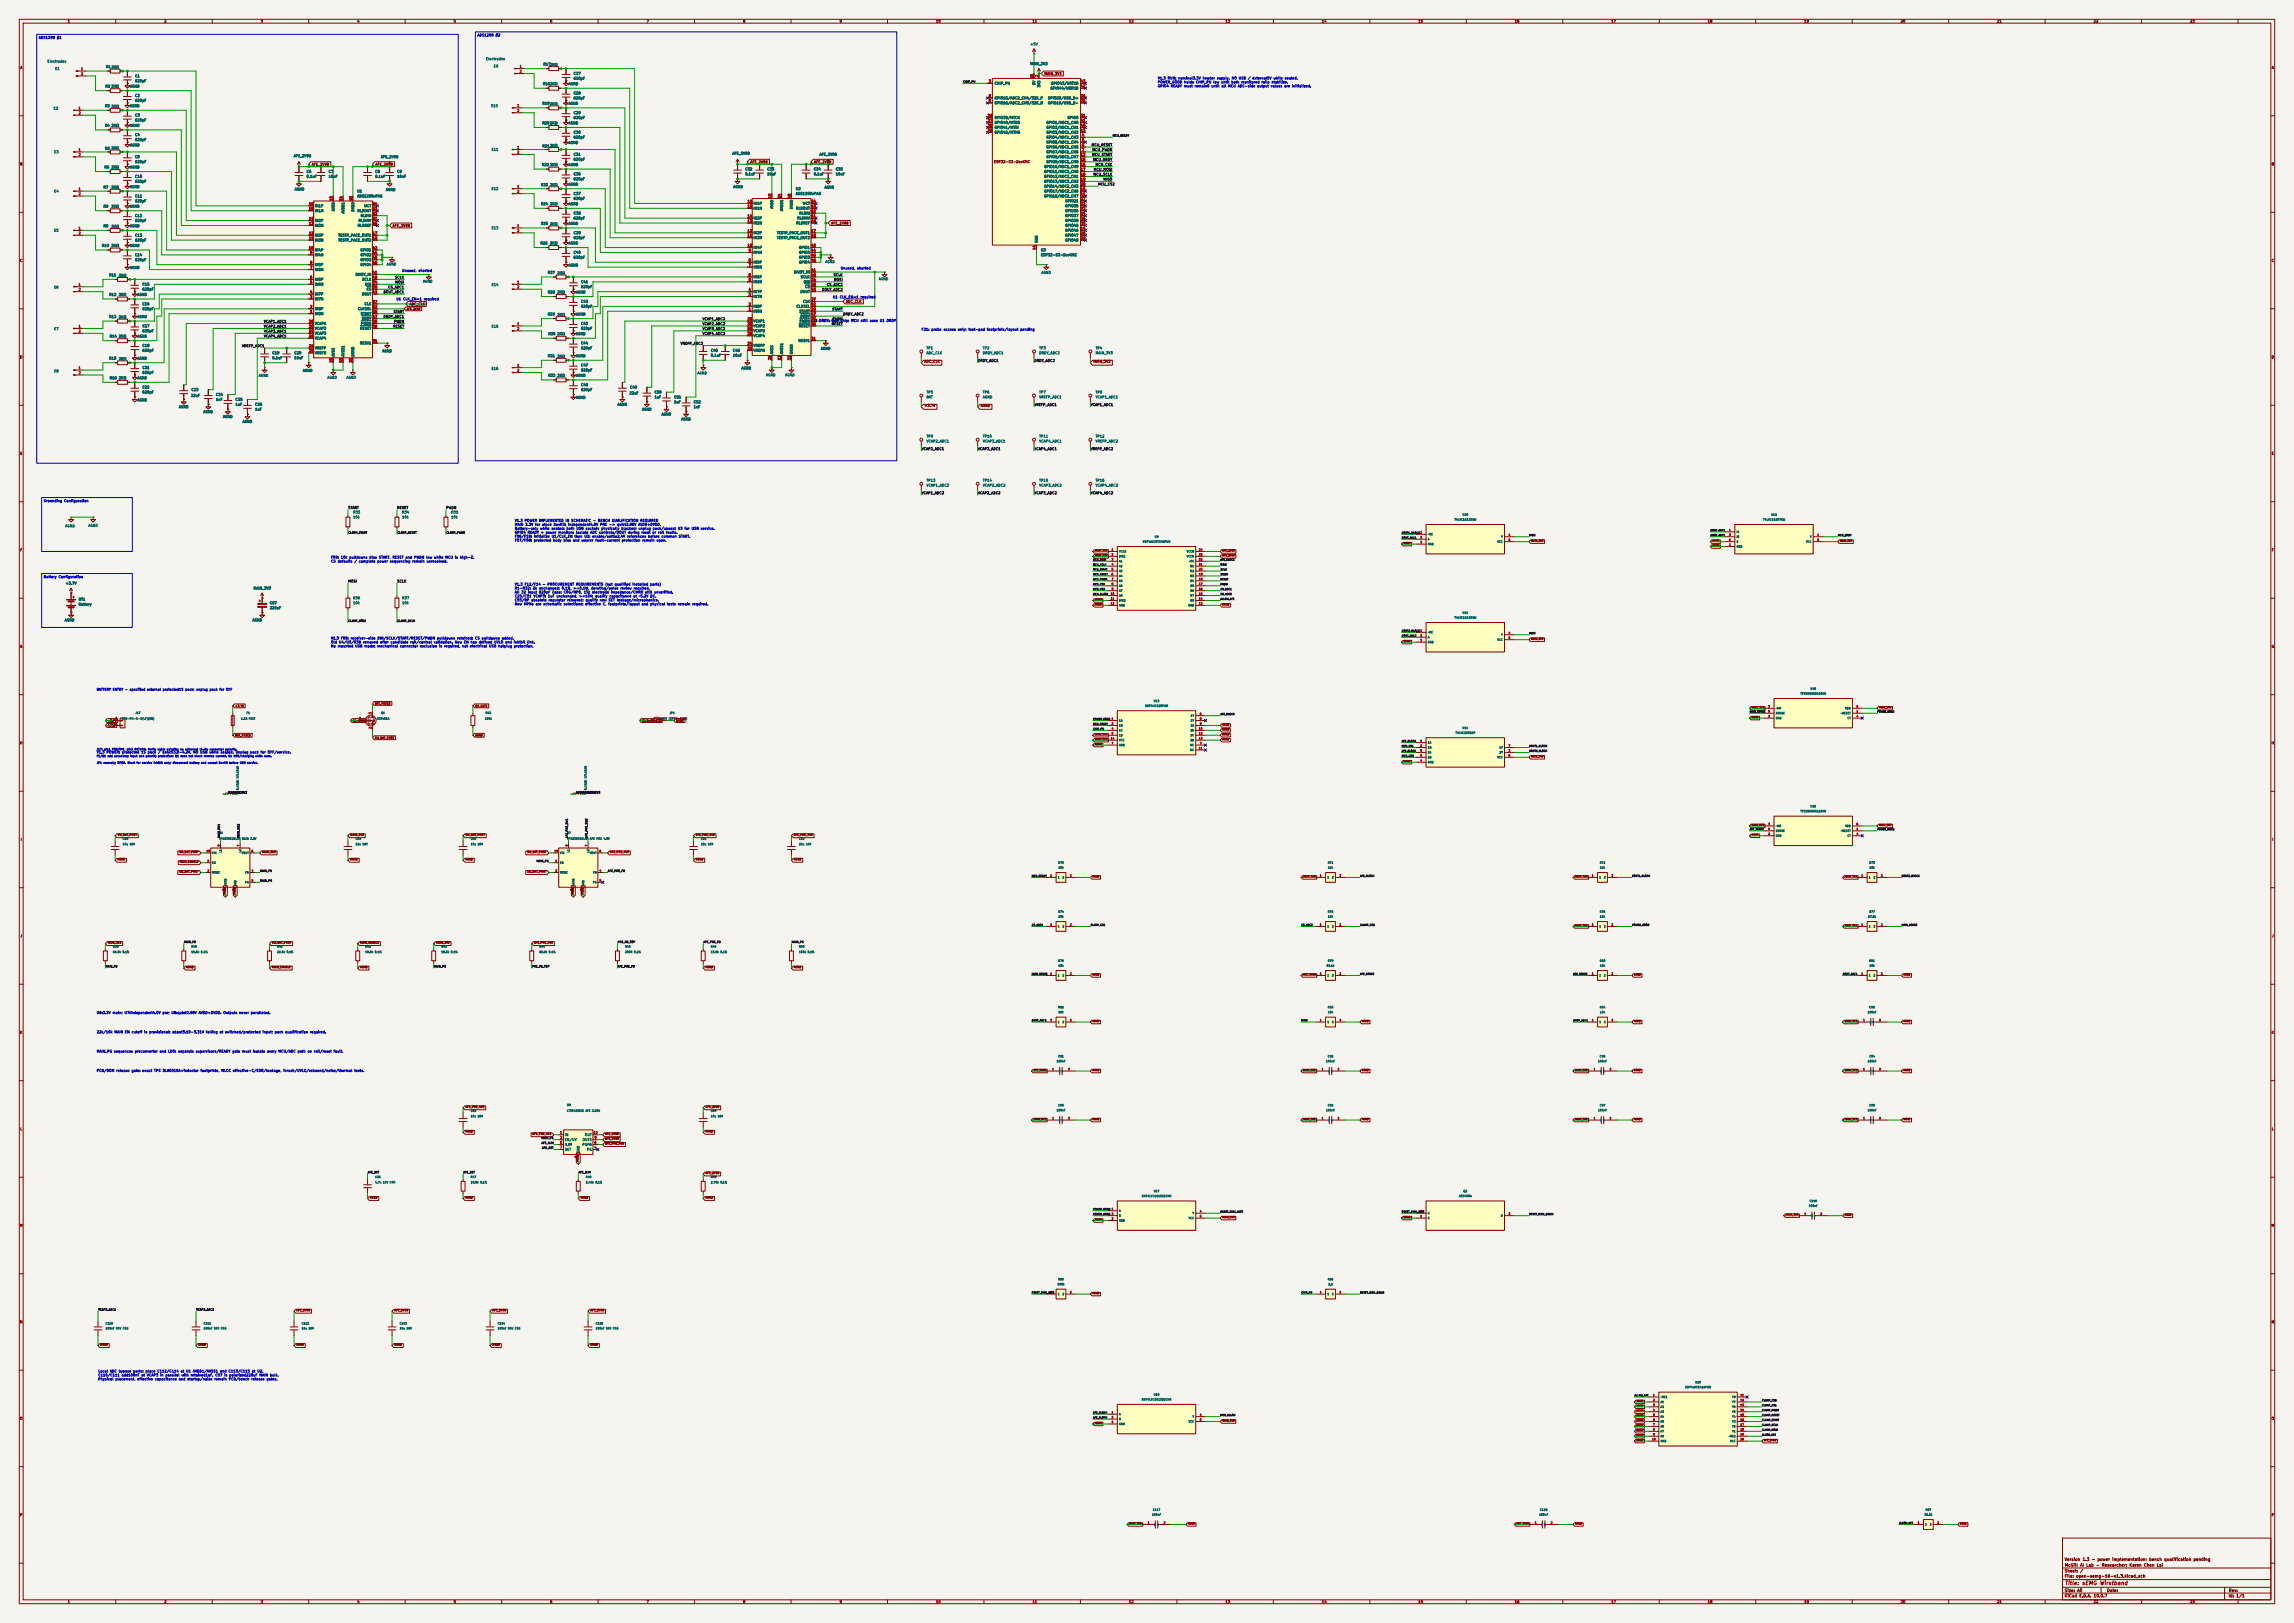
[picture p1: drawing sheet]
<svg xmlns="http://www.w3.org/2000/svg" width="1189mm" height="841mm" viewBox="0 0 1189 841" stroke-linecap="round" stroke-linejoin="round" font-family="sans-serif">
<defs><g id="words">
<text font-size="2" fill="#840000" x="1070" y="822">Title: sEMG Wirstband</text>
<g font-size="1.5" fill="#840000">
<text x="1070" y="809">Version 1.3 - power implementation; bench qualification pending</text>
<text x="1070" y="815">Sheet: /</text>
<text x="1070" y="812">McGill AI Lab - Researcher: Karen Chen Lai</text>
<text x="1070" y="818">File: open-semg-16-v1.3.kicad_sch</text>
<text x="1070" y="825">Size: A0</text>
<text x="1092" y="825">Date:</text>
<text x="1155" y="825">Rev:</text>
<text x="1070" y="828">KiCad E.D.A. 10.0.7</text>
<text x="1155" y="828">Id: 1/1</text>
</g>
<g font-size="1.3" fill="#840000">
<text x="35" y="12">1</text>
<text x="85" y="12">2</text>
<text x="135" y="12">3</text>
<text x="185" y="12">4</text>
<text x="235" y="12">5</text>
<text x="285" y="12">6</text>
<text x="335" y="12">7</text>
<text x="385" y="12">8</text>
<text x="435" y="12">9</text>
<text x="485" y="12">10</text>
<text x="535" y="12">11</text>
<text x="585" y="12">12</text>
<text x="635" y="12">13</text>
<text x="685" y="12">14</text>
<text x="735" y="12">15</text>
<text x="785" y="12">16</text>
<text x="835" y="12">17</text>
<text x="885" y="12">18</text>
<text x="935" y="12">19</text>
<text x="985" y="12">20</text>
<text x="1035" y="12">21</text>
<text x="1085" y="12">22</text>
<text x="1135" y="12">23</text>
<text x="10" y="36">A</text>
<text x="1177" y="36">A</text>
<text x="541" y="39">MAIN_3V3</text>
<text x="10" y="86">B</text>
<text x="161" y="86">AFE_2V98</text>
<text x="194" y="86">AFE_2V98</text>
<text x="389" y="85">AFE_2V98</text>
<text x="422" y="85">AFE_2V98</text>
<text x="515" y="85">ESP32-S3-DevKitC</text>
<text x="1177" y="86">B</text>
<text x="203" y="118">AFE_2V98</text>
<text x="431" y="117">AFE_2V98</text>
<text x="10" y="136">C</text>
<text x="1177" y="136">C</text>
<text x="212" y="159">ADC_CLK</text>
<text x="438" y="157">ADC_CLK</text>
<text x="10" y="186">D</text>
<text x="1177" y="186">D</text>
<text x="479" y="188">ADC_CLK</text>
<text x="567" y="188">MAIN_3V3</text>
<text x="479" y="211">+3.7V</text>
<text x="508" y="211">AGND</text>
<text x="10" y="236">E</text>
<text x="1177" y="236">E</text>
<text x="10" y="286">F</text>
<text x="1177" y="286">F</text>
<text x="10" y="336">G</text>
<text x="1177" y="336">G</text>
<text x="10" y="386">H</text>
<text x="1177" y="386">H</text>
<text x="11" y="436">I</text>
<text x="1178" y="436">I</text>
<text x="10" y="486">J</text>
<text x="1177" y="486">J</text>
<text x="10" y="536">K</text>
<text x="1177" y="536">K</text>
<text x="10" y="586">L</text>
<text x="1177" y="586">L</text>
<text x="10" y="636">M</text>
<text x="1177" y="636">M</text>
<text x="10" y="686">N</text>
<text x="1177" y="686">N</text>
<text x="10" y="736">O</text>
<text x="1177" y="736">O</text>
<text x="10" y="786">P</text>
<text x="1177" y="786">P</text>
<text x="35" y="831">1</text>
<text x="85" y="831">2</text>
<text x="135" y="831">3</text>
<text x="185" y="831">4</text>
<text x="235" y="831">5</text>
<text x="285" y="831">6</text>
<text x="335" y="831">7</text>
<text x="385" y="831">8</text>
<text x="435" y="831">9</text>
<text x="485" y="831">10</text>
<text x="535" y="831">11</text>
<text x="585" y="831">12</text>
<text x="635" y="831">13</text>
<text x="685" y="831">14</text>
<text x="735" y="831">15</text>
<text x="785" y="831">16</text>
<text x="835" y="831">17</text>
<text x="885" y="831">18</text>
<text x="935" y="831">19</text>
<text x="985" y="831">20</text>
<text x="1035" y="831">21</text>
<text x="1085" y="831">22</text>
<text x="1135" y="831">23</text>
</g>
<g font-size="1.3" fill="#0000c2">
<text x="20" y="20">ADS1298 #1</text>
<text x="247" y="19">ADS1298 #2</text>
<text x="600" y="41">V1.3 RUN: nominal3.3V header supply. NO USB / external5V while seated.</text>
<text x="600" y="44">POWER_GOOD holds CHIP_PU low until both monitored rails stabilize.</text>
<text x="600" y="46">GPIO4 READY must remain0 until all MCU ADC-side output values are initialized.</text>
<text x="208" y="141">Unused, shorted</text>
<text x="436" y="140">Unused, shorted</text>
<text x="205" y="156">U1 CLK_EN=1 required</text>
<text x="432" y="155">U1 CLK_EN=1 required</text>
<text x="421" y="167">U2 DRDY: test only; MCU still uses U1 DRDY</text>
<text x="477" y="172">F21: probe access only; test-pad footprints/layout pending</text>
<text x="23" y="260">Grounding Configuration</text>
<text x="267" y="271">V1.3 POWER IMPLEMENTED IN SCHEMATIC - BENCH QUALIFICATION REQUIRED</text>
<text x="267" y="273">MAIN 3.3V for stock DevKit; independent4.0V PRE -&gt; quiet2.98V AVDD+DVDD.</text>
<text x="267" y="275">Battery-only while seated: both USB sockets physically blocked; unplug pack/unseat U3 for USB service.</text>
<text x="267" y="277">GPIO4 READY + power monitors isolate ADC controls/DOUT during reset or rail faults.</text>
<text x="267" y="279">F06/F18: initialize U1/CLK_EN then U2; enable/settle2.4V references before common START.</text>
<text x="267" y="281">F07/F08: protected body bias and wearer fault-current protection remain open.</text>
<text x="171" y="290">F09: 10k pulldowns bias START, RESET and PWDN low while MCU is high-Z.</text>
<text x="171" y="292">CS defaults / complete power sequencing remain unresolved.</text>
<text x="23" y="300">Battery Configuration</text>
<text x="267" y="304">V1.3 F12/F14 - PROCUREMENT REQUIREMENTS (not qualified installed parts)</text>
<text x="267" y="306">R1-R32: 2k unchanged; 0.1%, &gt;=0.1W, derating/pulse review required.</text>
<text x="267" y="308">All 32 input 620pF caps: C0G/NP0, 1%; electrode impedance/CMRR still unverified.</text>
<text x="267" y="310">C25/C51 VCAP3: 1uF unchanged, &gt;=10V; qualify capacitance at ~5.2V DC.</text>
<text x="267" y="312">C55/BP obsolete regulator removed; qualify new SET leakage/microphonics.</text>
<text x="267" y="314">New MPNs are schematic selections; effective C, footprints/layout and physical tests remain required.</text>
<text x="171" y="332">V1.3 F09: receiver-side DIN/SCLK/START/RESET/PWDN pulldowns retained; CS pulldowns added.</text>
<text x="171" y="334">Old U4/U5/R38 removed after candidate rail/control validation. New EN has defined UVLO and inhibit link.</text>
<text x="171" y="336">No mounted USB mode: mechanical connector exclusion is required, not electrical USB hotplug protection.</text>
<text x="50" y="391">V1.3 POWER: protected 1S pack / bench3.0-4.2V. NO USB while seated. Unplug pack for OFF/service.</text>
<text x="50" y="526">U6:3.3V main; U7:independent4.0V pre; U8:quiet2.98V AVDD+DVDD. Outputs never paralleled.</text>
<text x="50" y="536">22k/10k MAIN EN cutoff is provisional: about3.10-3.31V falling at switched/protected input; pack qualification required.</text>
<text x="50" y="546">MAIN_PG sequences preconverter and LDO; separate supervisors/READY gate must isolate every MCU/ADC path on rail/reset fault.</text>
<text x="50" y="556">PCB/BOM release gate: exact TPS DLA0010A+inductor footprints, MLCC effective-C/ESR/leakage, inrush/UVLO/rebound/noise/thermal tests.</text>
<text x="51" y="711">Local ADC bypass parts: place C112/C114 at U1 AVDD1/AVSS1 and C113/C115 at U2.</text>
<text x="51" y="714">C110/C111 add100nF at VCAP3 in parallel with retained1uF. C57 is polarized220uF MAIN bulk.</text>
<text x="51" y="716">Physical placement, effective capacitance and startup/noise remain PCB/bench release gates.</text>
</g>
<g font-size="1.3" fill="#006464">
<text x="534" y="24">+5V</text>
<text x="24" y="33">Electrodes</text>
<text x="55" y="36">R12KΩ</text>
<text x="252" y="31">Electrodes</text>
<text x="256" y="35">E9</text>
<text x="281" y="34">R172KΩ</text>
<text x="534" y="34">MAIN_3V3</text>
<text x="28" y="37">E1</text>
<text x="70" y="40">C1</text>
<text x="297" y="39">C27</text>
<text x="297" y="42">620pF</text>
<text x="55" y="46">R2</text>
<text x="58" y="46">2KΩ</text>
<text x="67" y="46">AGND</text>
<text x="70" y="43">620pF</text>
<text x="281" y="44">R182KΩ</text>
<text x="295" y="44">AGND</text>
<text x="515" y="44">CHIP_PU</text>
<text x="537" y="44" transform="rotate(-90 537 44)">5V</text>
<text x="539" y="45" transform="rotate(-90 539 45)">3V3</text>
<text x="544" y="47">GPIO44/U0RXD</text>
<text x="545" y="44">GPIO43/U0TXD</text>
<text x="70" y="50">C2</text>
<text x="70" y="53">620pF</text>
<text x="297" y="49">C28</text>
<text x="297" y="52">620pF</text>
<text x="515" y="52">GPIO15/ADC2_CH4/32K_P</text>
<text x="543" y="52">GPIO20/USB_D+</text>
<text x="28" y="57">E2</text>
<text x="54" y="56">R3</text>
<text x="58" y="56">2KΩ</text>
<text x="67" y="56">AGND</text>
<text x="254" y="56">E10</text>
<text x="281" y="55">R192KΩ</text>
<text x="295" y="55">AGND</text>
<text x="297" y="59">C29</text>
<text x="515" y="54">GPIO16/ADC2_CH5/32K_N</text>
<text x="543" y="54">GPIO19/USB_D-</text>
<text x="54" y="66">R4</text>
<text x="58" y="66">2KΩ</text>
<text x="67" y="66">AGND</text>
<text x="70" y="61">C3</text>
<text x="70" y="63">620pF</text>
<text x="281" y="65">R202KΩ</text>
<text x="295" y="65">AGND</text>
<text x="297" y="62">620pF</text>
<text x="515" y="62">GPIO39/MTCK</text>
<text x="515" y="64">GPIO40/MTDO</text>
<text x="542" y="64">GPIO1/ADC1_CH0</text>
<text x="553" y="62">GPIO0</text>
<text x="70" y="71">C4</text>
<text x="297" y="70">C30</text>
<text x="515" y="70">GPIO42/MTMS</text>
<text x="515" y="67">GPIO41/MTDI</text>
<text x="542" y="67">GPIO2/ADC1_CH1</text>
<text x="542" y="70">GPIO3/ADC1_CH2</text>
<text x="54" y="78">R5</text>
<text x="58" y="78">2KΩ</text>
<text x="67" y="76">AGND</text>
<text x="70" y="73">620pF</text>
<text x="281" y="77">R212KΩ</text>
<text x="295" y="75">AGND</text>
<text x="297" y="72">620pF</text>
<text x="542" y="72">GPIO4/ADC1_CH3</text>
<text x="542" y="75">GPIO5/ADC1_CH4</text>
<text x="542" y="77">GPIO6/ADC1_CH5</text>
<text x="28" y="80">E3</text>
<text x="70" y="82">C5</text>
<text x="152" y="82">AFE_2V98</text>
<text x="197" y="82">AFE_2V98</text>
<text x="255" y="78">E11</text>
<text x="297" y="81">C31</text>
<text x="297" y="84">620pF</text>
<text x="379" y="80">AFE_2V98</text>
<text x="425" y="81">AFE_2V98</text>
<text x="542" y="80">GPIO7/ADC1_CH6</text>
<text x="542" y="82">GPIO8/ADC1_CH7</text>
<text x="54" y="88">R6</text>
<text x="58" y="88">2KΩ</text>
<text x="67" y="88">AGND</text>
<text x="70" y="85">620pF</text>
<text x="159" y="90">C6</text>
<text x="170" y="90">C7</text>
<text x="194" y="90">C8</text>
<text x="206" y="90">C9</text>
<text x="281" y="86">R22</text>
<text x="285" y="86">2KΩ</text>
<text x="295" y="86">AGND</text>
<text x="386" y="89">C32</text>
<text x="397" y="89">C33</text>
<text x="422" y="89">C34</text>
<text x="433" y="89">C35</text>
<text x="541" y="87">GPIO10/ADC1_CH9</text>
<text x="541" y="90">GPIO11/ADC2_CH0</text>
<text x="542" y="85">GPIO9/ADC1_CH8</text>
<text x="70" y="92">C10</text>
<text x="70" y="95">620pF</text>
<text x="159" y="92">0.1uF</text>
<text x="170" y="92">10uF</text>
<text x="194" y="92">0.1uF</text>
<text x="206" y="92">10uF</text>
<text x="297" y="91">C36</text>
<text x="297" y="94">620pF</text>
<text x="386" y="91">0.1uF</text>
<text x="397" y="91">10uF</text>
<text x="422" y="91">0.1uF</text>
<text x="433" y="91">10uF</text>
<text x="541" y="95">GPIO13/ADC2_CH2</text>
<text x="541" y="92">GPIO12/ADC2_CH1</text>
<text x="28" y="100">E4</text>
<text x="53" y="98">R7</text>
<text x="58" y="98">2KΩ</text>
<text x="67" y="98">AGND</text>
<text x="153" y="99">AGND</text>
<text x="185" y="100">U1</text>
<text x="200" y="99">AGND</text>
<text x="255" y="99">E12</text>
<text x="280" y="97">R23</text>
<text x="285" y="97">2KΩ</text>
<text x="295" y="96">AGND</text>
<text x="297" y="101">C37</text>
<text x="380" y="98">AGND</text>
<text x="412" y="99">U2</text>
<text x="412" y="101">ADS1298xPAG</text>
<text x="427" y="98">AGND</text>
<text x="541" y="100">GPIO17/ADC2_CH6</text>
<text x="541" y="97">GPIO14/ADC2_CH3</text>
<text x="53" y="108">R8</text>
<text x="58" y="108">2KΩ</text>
<text x="67" y="108">AGND</text>
<text x="70" y="103">C11</text>
<text x="70" y="105">620pF</text>
<text x="163" y="108">IN1P</text>
<text x="185" y="103">ADS1298xPAG</text>
<text x="189" y="108">WCT</text>
<text x="280" y="107">R24</text>
<text x="285" y="107">2KΩ</text>
<text x="295" y="107">AGND</text>
<text x="297" y="104">620pF</text>
<text x="390" y="106">IN1P</text>
<text x="416" y="106">WCT</text>
<text x="541" y="103">GPIO18/ADC2_CH7</text>
<text x="552" y="105">GPIO21</text>
<text x="552" y="108">GPIO35</text>
<text x="70" y="113">C12</text>
<text x="163" y="110">IN1N</text>
<text x="174" y="110" transform="rotate(-90 174 110)">AVDD</text>
<text x="179" y="111" transform="rotate(-90 179 111)">AVDD1</text>
<text x="184" y="110" transform="rotate(-90 184 110)">DVDD</text>
<text x="185" y="110">RLDOUT</text>
<text x="187" y="113">RLDIN</text>
<text x="297" y="111">C38</text>
<text x="297" y="114">620pF</text>
<text x="390" y="114">IN2P</text>
<text x="390" y="109">IN1N</text>
<text x="401" y="108" transform="rotate(-90 401 108)">AVDD</text>
<text x="406" y="110" transform="rotate(-90 406 110)">AVDD1</text>
<text x="411" y="109" transform="rotate(-90 411 109)">DVDD</text>
<text x="412" y="109">RLDOUT</text>
<text x="413" y="114">RLDINV</text>
<text x="414" y="111">RLDIN</text>
<text x="552" y="110">GPIO36</text>
<text x="552" y="113">GPIO37</text>
<text x="53" y="118">R9</text>
<text x="58" y="118">2KΩ</text>
<text x="67" y="118">AGND</text>
<text x="70" y="115">620pF</text>
<text x="163" y="118">IN2N</text>
<text x="163" y="115">IN2P</text>
<text x="185" y="118">RLDREF</text>
<text x="186" y="115">RLDINV</text>
<text x="255" y="119">E13</text>
<text x="280" y="117">R25</text>
<text x="285" y="117">2KΩ</text>
<text x="295" y="117">AGND</text>
<text x="390" y="117">IN2N</text>
<text x="413" y="117">RLDREF</text>
<text x="552" y="118">GPIO45</text>
<text x="552" y="115">GPIO38</text>
<text x="28" y="120">E5</text>
<text x="70" y="123">C13</text>
<text x="70" y="125">620pF</text>
<text x="163" y="125">IN3N</text>
<text x="163" y="123">IN3P</text>
<text x="175" y="123">TESTP_PACE_OUT1</text>
<text x="175" y="125">TESTP_PACE_OUT2</text>
<text x="297" y="122">C39</text>
<text x="297" y="124">620pF</text>
<text x="390" y="124">IN3N</text>
<text x="390" y="122">IN3P</text>
<text x="403" y="122">TESTP_PACE_OUT1</text>
<text x="403" y="124">TESTP_PACE_OUT2</text>
<text x="552" y="120">GPIO46</text>
<text x="552" y="123">GPIO47</text>
<text x="552" y="125">GPIO48</text>
<text x="53" y="128">R10</text>
<text x="58" y="128">2KΩ</text>
<text x="67" y="128">AGND</text>
<text x="163" y="131">IN4P</text>
<text x="187" y="131">GPIO1</text>
<text x="280" y="127">R26</text>
<text x="285" y="127">2KΩ</text>
<text x="295" y="127">AGND</text>
<text x="297" y="132">C40</text>
<text x="390" y="132">IN4N</text>
<text x="390" y="129">IN4P</text>
<text x="414" y="129">GPIO1</text>
<text x="414" y="132">GPIO2</text>
<text x="538" y="126" transform="rotate(-90 538 126)">GND</text>
<text x="539" y="131">U3</text>
<text x="70" y="133">C14</text>
<text x="70" y="136">620pF</text>
<text x="163" y="133">IN4N</text>
<text x="187" y="133">GPIO2</text>
<text x="187" y="136">GPIO3</text>
<text x="200" y="138">AGND</text>
<text x="297" y="134">620pF</text>
<text x="390" y="137">IN5P</text>
<text x="414" y="134">GPIO3</text>
<text x="414" y="137">GPIO4</text>
<text x="428" y="137">AGND</text>
<text x="539" y="133">ESP32-S3-DevKitC</text>
<text x="56" y="143">R11</text>
<text x="61" y="144">2KΩ</text>
<text x="67" y="140">AGND</text>
<text x="163" y="141">IN5N</text>
<text x="163" y="138">IN5P</text>
<text x="184" y="143">DAISY_IN</text>
<text x="187" y="138">GPIO4</text>
<text x="284" y="142">R27</text>
<text x="289" y="142">2KΩ</text>
<text x="295" y="138">AGND</text>
<text x="390" y="139">IN5N</text>
<text x="411" y="142">DAISY_IN</text>
<text x="540" y="142">AGND</text>
<text x="28" y="150">E6</text>
<text x="74" y="148">C15</text>
<text x="163" y="148">IN6N</text>
<text x="163" y="146">IN6P</text>
<text x="188" y="146">SCLK</text>
<text x="189" y="148">DIN</text>
<text x="219" y="147">AGND</text>
<text x="255" y="149">E14</text>
<text x="301" y="147">C41</text>
<text x="301" y="150">620pF</text>
<text x="390" y="147">IN6N</text>
<text x="390" y="144">IN6P</text>
<text x="415" y="144">SCLK</text>
<text x="416" y="147">DIN</text>
<text x="417" y="150">CS</text>
<text x="455" y="145">AGND</text>
<text x="56" y="154">R12</text>
<text x="61" y="154">2KΩ</text>
<text x="71" y="154">AGND</text>
<text x="74" y="151">620pF</text>
<text x="163" y="156">IN7N</text>
<text x="163" y="153">IN7P</text>
<text x="187" y="153">DOUT</text>
<text x="190" y="151">CS</text>
<text x="284" y="152">R28</text>
<text x="289" y="152">2KΩ</text>
<text x="298" y="152">AGND</text>
<text x="390" y="155">IN7N</text>
<text x="390" y="152">IN7P</text>
<text x="415" y="152">DOUT</text>
<text x="74" y="158">C16</text>
<text x="74" y="161">620pF</text>
<text x="163" y="161">IN8P</text>
<text x="185" y="161">CLKSEL</text>
<text x="189" y="158">CLK</text>
<text x="301" y="157">C42</text>
<text x="301" y="160">620pF</text>
<text x="390" y="160">IN8P</text>
<text x="413" y="160">CLKSEL</text>
<text x="416" y="157">CLK</text>
<text x="56" y="165">R13</text>
<text x="61" y="165">2KΩ</text>
<text x="71" y="165">AGND</text>
<text x="163" y="164">IN8N</text>
<text x="187" y="164">START</text>
<text x="187" y="166">DRDY</text>
<text x="284" y="164">R29</text>
<text x="289" y="164">2KΩ</text>
<text x="298" y="164">AGND</text>
<text x="390" y="162">IN8N</text>
<text x="390" y="167">VCAP1</text>
<text x="414" y="162">START</text>
<text x="414" y="167">PWDN</text>
<text x="415" y="165">DRDY</text>
<text x="28" y="171">E7</text>
<text x="74" y="170">C17</text>
<text x="74" y="172">620pF</text>
<text x="163" y="169">VCAP1</text>
<text x="163" y="171">VCAP2</text>
<text x="163" y="174">VCAP3</text>
<text x="187" y="171">RESET</text>
<text x="187" y="169">PWDN</text>
<text x="255" y="170">E15</text>
<text x="284" y="174">R30</text>
<text x="289" y="174">2KΩ</text>
<text x="298" y="174">AGND</text>
<text x="301" y="169">C43</text>
<text x="301" y="171">620pF</text>
<text x="390" y="170">VCAP2</text>
<text x="390" y="172">VCAP3</text>
<text x="414" y="170">RESET</text>
<text x="57" y="175">R14</text>
<text x="61" y="175">2KΩ</text>
<text x="71" y="175">AGND</text>
<text x="163" y="176">VCAP4</text>
<text x="186" y="179">RESV1</text>
<text x="301" y="179">C44</text>
<text x="390" y="175">VCAP4</text>
<text x="414" y="177">RESV1</text>
<text x="74" y="180">C18</text>
<text x="74" y="183">620pF</text>
<text x="141" y="184">C19</text>
<text x="152" y="184">C20</text>
<text x="163" y="181">VREFP</text>
<text x="163" y="184">VREFN</text>
<text x="174" y="185" transform="rotate(-90 174 185)">AVSS</text>
<text x="179" y="185" transform="rotate(-90 179 185)">AVSS1</text>
<text x="184" y="185" transform="rotate(-90 184 185)">DGND</text>
<text x="198" y="183">AGND</text>
<text x="284" y="185">R31</text>
<text x="289" y="186">2KΩ</text>
<text x="298" y="185">AGND</text>
<text x="301" y="181">620pF</text>
<text x="368" y="183">C45</text>
<text x="368" y="185">0.1uF</text>
<text x="380" y="183">C46</text>
<text x="380" y="185">10uF</text>
<text x="390" y="180">VREFP</text>
<text x="390" y="183">VREFN</text>
<text x="401" y="184" transform="rotate(-90 401 184)">AVSS</text>
<text x="406" y="184" transform="rotate(-90 406 184)">AVSS1</text>
<text x="411" y="184" transform="rotate(-90 411 184)">DGND</text>
<text x="425" y="182">AGND</text>
<text x="480" y="181">TP1</text>
<text x="480" y="184">ADC_CLK</text>
<text x="509" y="181">TP2</text>
<text x="509" y="184">DRDY_ADC1</text>
<text x="538" y="181">TP3</text>
<text x="538" y="184">DRDY_ADC2</text>
<text x="568" y="181">TP4</text>
<text x="568" y="184">MAIN_3V3</text>
<text x="56" y="187">R15</text>
<text x="61" y="187">2KΩ</text>
<text x="71" y="187">AGND</text>
<text x="74" y="191">C21</text>
<text x="141" y="186">0.1uF</text>
<text x="152" y="186">10uF</text>
<text x="255" y="192">E16</text>
<text x="301" y="190">C47</text>
<text x="384" y="192">AGND</text>
<text x="28" y="193">E8</text>
<text x="57" y="197">R16</text>
<text x="61" y="197">2KΩ</text>
<text x="71" y="197">AGND</text>
<text x="74" y="194">620pF</text>
<text x="134" y="196">AGND</text>
<text x="157" y="193">AGND</text>
<text x="170" y="197">AGND</text>
<text x="179" y="197">AGND</text>
<text x="284" y="196">R32</text>
<text x="289" y="196">2KΩ</text>
<text x="298" y="196">AGND</text>
<text x="301" y="193">620pF</text>
<text x="361" y="194">AGND</text>
<text x="397" y="195">AGND</text>
<text x="407" y="195">AGND</text>
<text x="74" y="202">C22</text>
<text x="99" y="203">C23</text>
<text x="301" y="200">C48</text>
<text x="301" y="203">620pF</text>
<text x="326" y="202">C49</text>
<text x="71" y="208">AGND</text>
<text x="74" y="204">620pF</text>
<text x="99" y="206">22uF</text>
<text x="112" y="205">C24</text>
<text x="112" y="208">1uF</text>
<text x="122" y="208">C25</text>
<text x="298" y="207">AGND</text>
<text x="326" y="205">22uF</text>
<text x="339" y="204">C50</text>
<text x="339" y="207">1uF</text>
<text x="349" y="207">C51</text>
<text x="349" y="209">1uF</text>
<text x="359" y="209">C52</text>
<text x="480" y="204">TP5</text>
<text x="480" y="207">BAT</text>
<text x="509" y="204">TP6</text>
<text x="509" y="207">AGND</text>
<text x="538" y="204">TP7</text>
<text x="538" y="207">VREFP_ADC1</text>
<text x="568" y="204">TP8</text>
<text x="568" y="207">VCAP1_ADC1</text>
<text x="93" y="212">AGND</text>
<text x="105" y="214">AGND</text>
<text x="122" y="211">1uF</text>
<text x="132" y="211">C26</text>
<text x="132" y="213">1uF</text>
<text x="320" y="211">AGND</text>
<text x="333" y="213">AGND</text>
<text x="343" y="216">AGND</text>
<text x="359" y="212">1uF</text>
<text x="115" y="217">AGND</text>
<text x="126" y="219">AGND</text>
<text x="353" y="218">AGND</text>
<text x="480" y="227">TP9</text>
<text x="509" y="227">TP10</text>
<text x="538" y="227">TP11</text>
<text x="568" y="227">TP12</text>
<text x="480" y="230">VCAP2_ADC1</text>
<text x="509" y="230">VCAP3_ADC1</text>
<text x="538" y="230">VCAP4_ADC1</text>
<text x="568" y="230">VREFP_ADC2</text>
<text x="480" y="250">TP13</text>
<text x="509" y="250">TP14</text>
<text x="538" y="250">TP15</text>
<text x="568" y="250">TP16</text>
<text x="480" y="252">VCAP1_ADC2</text>
<text x="509" y="252">VCAP2_ADC2</text>
<text x="538" y="252">VCAP3_ADC2</text>
<text x="568" y="252">VCAP4_ADC2</text>
<text x="183" y="266">R33</text>
<text x="183" y="269">10k</text>
<text x="208" y="266">R34</text>
<text x="208" y="269">10k</text>
<text x="234" y="266">R35</text>
<text x="234" y="269">10k</text>
<text x="34" y="274">AGND</text>
<text x="46" y="273">AGND</text>
<text x="34" y="303">+3.7V</text>
<text x="131" y="306">MAIN_3V3</text>
<text x="41" y="312">BT1</text>
<text x="183" y="311">R36</text>
<text x="208" y="311">R37</text>
<text x="41" y="314">Battery</text>
<text x="140" y="313">C57</text>
<text x="140" y="316">220uF</text>
<text x="183" y="313">10k</text>
<text x="208" y="313">10k</text>
<text x="33" y="322">AGND</text>
<text x="131" y="322">AGND</text>
<text x="293" y="589">IN</text>
<text x="293" y="592">EN/UV</text>
<text x="302" y="592">OUTS</text>
<text x="303" y="589">OUT</text>
<text x="293" y="594">ILIM</text>
<text x="293" y="597">SET</text>
<text x="301" y="598" transform="rotate(-90 301 598)">GND</text>
<text x="302" y="594">PGFB</text>
<text x="304" y="597">PG</text>
</g>
<g font-size="1.3" fill="#a90000">
<text x="269" y="35">1</text>
<text x="42" y="37">1</text>
<text x="42" y="39">2</text>
<text x="269" y="38">2</text>
<text x="536" y="41" transform="rotate(-90 536 41)">21</text>
<text x="538" y="40" transform="rotate(-90 538 40)">2</text>
<text x="512" y="43">3</text>
<text x="560" y="46">42</text>
<text x="560" y="43">43</text>
<text x="512" y="51">8</text>
<text x="512" y="53">9</text>
<text x="560" y="53">25</text>
<text x="560" y="51">26</text>
<text x="41" y="57">1</text>
<text x="41" y="60">2</text>
<text x="268" y="56">1</text>
<text x="268" y="58">2</text>
<text x="512" y="61">36</text>
<text x="512" y="63">37</text>
<text x="512" y="66">38</text>
<text x="560" y="66">40</text>
<text x="560" y="63">41</text>
<text x="560" y="61">31</text>
<text x="512" y="68">39</text>
<text x="560" y="68">13</text>
<text x="561" y="71">4</text>
<text x="268" y="77">1</text>
<text x="561" y="74">5</text>
<text x="561" y="76">6</text>
<text x="41" y="79">1</text>
<text x="41" y="81">2</text>
<text x="268" y="80">2</text>
<text x="560" y="81">12</text>
<text x="560" y="84">15</text>
<text x="561" y="79">7</text>
<text x="560" y="86">16</text>
<text x="560" y="89">17</text>
<text x="560" y="94">19</text>
<text x="560" y="91">18</text>
<text x="41" y="99">1</text>
<text x="41" y="101">2</text>
<text x="268" y="98">1</text>
<text x="268" y="100">2</text>
<text x="560" y="99">10</text>
<text x="560" y="101">11</text>
<text x="560" y="96">20</text>
<text x="160" y="107">16</text>
<text x="173" y="104" transform="rotate(-90 173 104)">19</text>
<text x="178" y="104" transform="rotate(-90 178 104)">54</text>
<text x="183" y="104" transform="rotate(-90 183 104)">48</text>
<text x="193" y="107">64</text>
<text x="387" y="108">15</text>
<text x="387" y="105">16</text>
<text x="400" y="103" transform="rotate(-90 400 103)">19</text>
<text x="405" y="103" transform="rotate(-90 405 103)">54</text>
<text x="410" y="103" transform="rotate(-90 410 103)">48</text>
<text x="420" y="108">63</text>
<text x="420" y="105">64</text>
<text x="560" y="104">27</text>
<text x="560" y="107">32</text>
<text x="160" y="109">15</text>
<text x="193" y="112">62</text>
<text x="193" y="109">63</text>
<text x="387" y="113">14</text>
<text x="420" y="113">61</text>
<text x="420" y="110">62</text>
<text x="560" y="109">33</text>
<text x="560" y="112">34</text>
<text x="41" y="119">1</text>
<text x="160" y="117">13</text>
<text x="160" y="114">14</text>
<text x="193" y="117">60</text>
<text x="193" y="114">61</text>
<text x="268" y="118">1</text>
<text x="387" y="115">13</text>
<text x="420" y="115">60</text>
<text x="560" y="119">14</text>
<text x="560" y="117">30</text>
<text x="560" y="114">35</text>
<text x="41" y="122">2</text>
<text x="160" y="124">11</text>
<text x="160" y="122">12</text>
<text x="193" y="122">17</text>
<text x="193" y="124">18</text>
<text x="268" y="121">2</text>
<text x="387" y="123">11</text>
<text x="387" y="121">12</text>
<text x="420" y="121">17</text>
<text x="420" y="123">18</text>
<text x="560" y="122">28</text>
<text x="560" y="124">29</text>
<text x="160" y="129">10</text>
<text x="161" y="132">9</text>
<text x="193" y="129">42</text>
<text x="193" y="132">44</text>
<text x="387" y="128">10</text>
<text x="388" y="131">9</text>
<text x="420" y="128">42</text>
<text x="420" y="131">44</text>
<text x="537" y="130" transform="rotate(-90 537 130)">44</text>
<text x="161" y="137">8</text>
<text x="193" y="134">45</text>
<text x="193" y="137">46</text>
<text x="388" y="136">8</text>
<text x="420" y="133">45</text>
<text x="420" y="136">46</text>
<text x="161" y="140">7</text>
<text x="193" y="142">41</text>
<text x="388" y="143">6</text>
<text x="388" y="138">7</text>
<text x="420" y="143">40</text>
<text x="420" y="141">41</text>
<text x="41" y="148">1</text>
<text x="161" y="147">5</text>
<text x="161" y="145">6</text>
<text x="193" y="147">34</text>
<text x="193" y="150">39</text>
<text x="193" y="145">40</text>
<text x="268" y="147">1</text>
<text x="268" y="150">2</text>
<text x="388" y="146">5</text>
<text x="420" y="146">34</text>
<text x="420" y="148">39</text>
<text x="41" y="151">2</text>
<text x="161" y="155">3</text>
<text x="161" y="152">4</text>
<text x="193" y="152">43</text>
<text x="388" y="154">3</text>
<text x="388" y="151">4</text>
<text x="420" y="151">43</text>
<text x="161" y="160">2</text>
<text x="193" y="157">37</text>
<text x="193" y="160">52</text>
<text x="388" y="161">1</text>
<text x="388" y="159">2</text>
<text x="420" y="156">37</text>
<text x="420" y="161">38</text>
<text x="420" y="159">52</text>
<text x="160" y="168">28</text>
<text x="161" y="162">1</text>
<text x="193" y="168">35</text>
<text x="193" y="162">38</text>
<text x="193" y="165">47</text>
<text x="387" y="166">28</text>
<text x="420" y="166">35</text>
<text x="420" y="164">47</text>
<text x="41" y="170">1</text>
<text x="41" y="173">2</text>
<text x="160" y="170">30</text>
<text x="160" y="173">55</text>
<text x="193" y="170">36</text>
<text x="268" y="169">1</text>
<text x="268" y="171">2</text>
<text x="387" y="174">26</text>
<text x="387" y="169">30</text>
<text x="387" y="171">55</text>
<text x="420" y="169">36</text>
<text x="160" y="175">26</text>
<text x="193" y="178">31</text>
<text x="387" y="179">24</text>
<text x="420" y="176">31</text>
<text x="160" y="180">24</text>
<text x="160" y="183">25</text>
<text x="387" y="181">25</text>
<text x="41" y="192">1</text>
<text x="173" y="188" transform="rotate(-90 173 188)">20</text>
<text x="178" y="188" transform="rotate(-90 178 188)">53</text>
<text x="183" y="188" transform="rotate(-90 183 188)">33</text>
<text x="268" y="190">1</text>
<text x="400" y="187" transform="rotate(-90 400 187)">20</text>
<text x="405" y="187" transform="rotate(-90 405 187)">53</text>
<text x="410" y="187" transform="rotate(-90 410 187)">33</text>
<text x="41" y="194">2</text>
<text x="268" y="193">2</text>
<text x="193" y="370" transform="rotate(-90 193 370)">3</text>
<text x="60" y="373">1</text>
<text x="60" y="376">2</text>
<text x="186" y="373">1</text>
<text x="193" y="378" transform="rotate(-90 193 378)">2</text>
<text x="290" y="588">1</text>
<text x="307" y="588">10</text>
<text x="290" y="590">3</text>
<text x="290" y="593">5</text>
<text x="308" y="593">6</text>
<text x="308" y="590">9</text>
<text x="290" y="595">7</text>
<text x="308" y="595">4</text>
<text x="300" y="600" transform="rotate(-90 300 600)">8</text>
</g>
<g font-size="1.3" fill="#0f0f0f">
<text x="566" y="76">MCU_RESET</text>
<text x="566" y="81">MCU_START</text>
<text x="566" y="79">MCU_PWDN</text>
<text x="566" y="84">MCU_DRDY</text>
<text x="567" y="89">MCU_MOSI</text>
<text x="568" y="86">MCU_CS1</text>
<text x="567" y="91">MCU_SCLK</text>
<text x="572" y="94">MISO</text>
<text x="569" y="96">MCU_CS2</text>
<text x="432" y="143">SCLK</text>
<text x="201" y="150">CS_ADC1</text>
<text x="205" y="145">SCLK</text>
<text x="205" y="147">MOSI</text>
<text x="428" y="148">CS_ADC2</text>
<text x="432" y="146">MOSI</text>
<text x="199" y="152">DOUT_ADC1</text>
<text x="426" y="151">DOUT_ADC2</text>
<text x="431" y="161">START</text>
<text x="137" y="168">VCAP1_ADC1</text>
<text x="199" y="165">DRDY_ADC1</text>
<text x="204" y="162">START</text>
<text x="204" y="168">PWDN</text>
<text x="364" y="166">VCAP1_ADC2</text>
<text x="431" y="166">PWDN</text>
<text x="437" y="164">DRDY_ADC2</text>
<text x="137" y="170">VCAP2_ADC1</text>
<text x="137" y="173">VCAP3_ADC1</text>
<text x="204" y="170">RESET</text>
<text x="364" y="171">VCAP3_ADC2</text>
<text x="364" y="169">VCAP2_ADC2</text>
<text x="364" y="174">VCAP4_ADC2</text>
<text x="431" y="169">RESET</text>
<text x="137" y="175">VCAP4_ADC1</text>
<text x="353" y="179">VREFP_ADC2</text>
<text x="125" y="180">VREFP_ADC1</text>
<text x="507" y="188">DRDY_ADC1</text>
<text x="536" y="188">DRDY_ADC2</text>
<text x="536" y="211">VREFP_ADC1</text>
<text x="565" y="211">VCAP1_ADC1</text>
<text x="477" y="234">VCAP2_ADC1</text>
<text x="507" y="234">VCAP3_ADC1</text>
<text x="536" y="234">VCAP4_ADC1</text>
<text x="565" y="234">VREFP_ADC2</text>
<text x="477" y="256">VCAP1_ADC2</text>
<text x="507" y="256">VCAP2_ADC2</text>
<text x="536" y="256">VCAP3_ADC2</text>
<text x="565" y="256">VCAP4_ADC2</text>
<text x="180" y="264">START</text>
<text x="206" y="264">RESET</text>
<text x="231" y="264">PWDN</text>
<text x="180" y="302">MOSI</text>
<text x="206" y="302">SCLK</text>
</g>
<text font-size="1.2" fill="#0000c2" x="50" y="358">BATTERY ENTRY - specified external protected1S pack; unplug pack for OFF</text>
<g font-size="1" fill="#0f0f0f">
<text x="499" y="43">CHIP_PU</text>
<text x="577" y="71">MCU_READY</text>
<text x="180" y="277">CLAMP_START</text>
<text x="206" y="277">CLAMP_RESET</text>
<text x="231" y="277">CLAMP_PWDN</text>
<text x="180" y="322">CLAMP_MOSI</text>
<text x="206" y="322">CLAMP_SCLK</text>
<text x="118" y="411">MAIN_SW1</text>
<text x="121" y="411">MAIN_SW2</text>
<text x="298" y="411">AFE_PRE_SW1</text>
<text x="301" y="411">AFE_PRE_SW2</text>
<text x="114" y="434" transform="rotate(-90 114 434)">MAIN_SW1</text>
<text x="124" y="434" transform="rotate(-90 124 434)">MAIN_SW2</text>
<text x="295" y="434" transform="rotate(-90 295 434)">AFE_PRE_SW1</text>
<text x="305" y="434" transform="rotate(-90 305 434)">AFE_PRE_SW2</text>
<text x="278" y="447">MAIN_PG</text>
<text x="135" y="452">MAIN_FB</text>
<text x="315" y="452">AFE_PRE_FB</text>
<text x="135" y="457">MAIN_PG</text>
<text x="95" y="489">MAIN_FB</text>
<text x="320" y="489">PRE_FB_TOP</text>
<text x="364" y="489">AFE_PRE_FB</text>
<text x="410" y="489">MAIN_PG</text>
<text x="55" y="502">MAIN_FB</text>
<text x="225" y="502">MAIN_PG</text>
<text x="276" y="502">PRE_FB_TOP</text>
<text x="320" y="502">AFE_PRE_FB</text>
<text x="281" y="593">AFE_ILIM</text>
<text x="281" y="590">MAIN_PG</text>
<text x="281" y="596">AFE_SET</text>
<text x="191" y="608">AFE_SET</text>
<text x="240" y="608">AFE_SET</text>
<text x="300" y="608">AFE_ILIM</text>
<text x="51" y="679">VCAP3_ADC1</text>
<text x="102" y="679">VCAP3_ADC2</text>
</g>
<g font-size="1" fill="#840000">
<text x="211" y="161">AFE_2V98</text>
<text x="194" y="365">BAT_FUSED</text>
<text x="122" y="367">+3.7V</text>
<text x="246" y="367">Q1_GATE</text>
<text x="56" y="374">+3.7V</text>
<text x="56" y="377">AGND</text>
<text x="183" y="374">Q1_GATE</text>
<text x="333" y="374">MAIN_ENABLE</text>
<text x="350" y="374">AGND</text>
<text x="122" y="382">BAT_FUSED</text>
<text x="194" y="383">SW_BAT_PROT</text>
<text x="246" y="382">AGND</text>
<text x="61" y="433">SW_BAT_PROT</text>
<text x="181" y="433">MAIN_3V3</text>
<text x="241" y="433">SW_BAT_PROT</text>
<text x="361" y="433">AFE_PRE_4V0</text>
<text x="411" y="433">AFE_PRE_4V0</text>
<text x="93" y="442">SW_BAT_PROT</text>
<text x="136" y="442">MAIN_3V3</text>
<text x="273" y="442">SW_BAT_PROT</text>
<text x="316" y="442">AFE_PRE_4V0</text>
<text x="61" y="446">AGND</text>
<text x="93" y="447">MAIN_ENABLE</text>
<text x="181" y="446">AGND</text>
<text x="241" y="446">AGND</text>
<text x="361" y="446">AGND</text>
<text x="411" y="446">AGND</text>
<text x="93" y="452">SW_BAT_PROT</text>
<text x="273" y="452">SW_BAT_PROT</text>
<text x="117" y="464" transform="rotate(-90 117 464)">AGND</text>
<text x="122" y="464" transform="rotate(-90 122 464)">AGND</text>
<text x="297" y="464" transform="rotate(-90 297 464)">AGND</text>
<text x="303" y="464" transform="rotate(-90 303 464)">AGND</text>
<text x="56" y="489">MAIN_3V3</text>
<text x="141" y="489">SW_BAT_PROT</text>
<text x="187" y="489">MAIN_ENABLE</text>
<text x="226" y="489">MAIN_3V3</text>
<text x="277" y="489">AFE_PRE_4V0</text>
<text x="96" y="502">AGND</text>
<text x="141" y="502">MAIN_ENABLE</text>
<text x="187" y="502">AGND</text>
<text x="366" y="502">AGND</text>
<text x="411" y="502">AGND</text>
<text x="241" y="574">AFE_PRE_4V0</text>
<text x="366" y="574">AFE_2V98</text>
<text x="241" y="587">AGND</text>
<text x="366" y="587">AGND</text>
<text x="276" y="588">AFE_PRE_4V0</text>
<text x="314" y="591">AFE_2V98</text>
<text x="314" y="588">AFE_2V98</text>
<text x="314" y="593">AFE_PRE_4V0</text>
<text x="300" y="602" transform="rotate(-90 300 602)">AGND</text>
<text x="366" y="609">AFE_2V98</text>
<text x="192" y="621">AGND</text>
<text x="241" y="621">AGND</text>
<text x="301" y="621">AGND</text>
<text x="366" y="621">AGND</text>
<text x="154" y="680">AFE_2V98</text>
<text x="204" y="680">AFE_2V98</text>
<text x="255" y="680">AFE_2V98</text>
<text x="306" y="680">AFE_2V98</text>
<text x="52" y="697">AGND</text>
<text x="103" y="697">AGND</text>
<text x="154" y="697">AGND</text>
<text x="204" y="697">AGND</text>
<text x="255" y="697">AGND</text>
<text x="306" y="697">AGND</text>
</g>
<g font-size="1" fill="#006464">
<text x="754" y="270">74LVC1G125GW</text>
<text x="758" y="267">U10</text>
<text x="914" y="270">74LVC1G157GW</text>
<text x="918" y="267">U12</text>
<text x="592" y="281">SN74AXC8T245PWR</text>
<text x="598" y="279">U9</text>
<text x="740" y="278">~OE</text>
<text x="740" y="280">A</text>
<text x="776" y="281">VCC</text>
<text x="778" y="279">Y</text>
<text x="900" y="276">I1</text>
<text x="900" y="279">I0</text>
<text x="900" y="281">S</text>
<text x="936" y="281">VCC</text>
<text x="938" y="279">Y</text>
<text x="580" y="287">VCCA</text>
<text x="615" y="287">VCCB</text>
<text x="740" y="283">GND</text>
<text x="900" y="284">GND</text>
<text x="580" y="289">DIR1</text>
<text x="580" y="292">A1</text>
<text x="615" y="289">VCCB</text>
<text x="616" y="292">~OE</text>
<text x="580" y="294">A2</text>
<text x="580" y="297">A3</text>
<text x="580" y="299">A4</text>
<text x="617" y="299">B3</text>
<text x="617" y="297">B2</text>
<text x="617" y="294">B1</text>
<text x="580" y="302">A5</text>
<text x="580" y="304">A6</text>
<text x="617" y="304">B5</text>
<text x="617" y="302">B4</text>
<text x="580" y="307">A7</text>
<text x="580" y="309">A8</text>
<text x="580" y="312">DIR2</text>
<text x="617" y="312">B8</text>
<text x="617" y="309">B7</text>
<text x="617" y="307">B6</text>
<text x="580" y="314">GND</text>
<text x="616" y="314">GND</text>
<text x="754" y="321">74LVC1G125GW</text>
<text x="758" y="318">U11</text>
<text x="740" y="328">~OE</text>
<text x="778" y="330">Y</text>
<text x="740" y="331">A</text>
<text x="740" y="333">GND</text>
<text x="776" y="332">VCC</text>
<text x="938" y="358">U15</text>
<text x="598" y="364">U13</text>
<text x="933" y="360">TPS3808G01DBVR</text>
<text x="70" y="370">J17</text>
<text x="128" y="370">F1</text>
<text x="197" y="370">Q1</text>
<text x="252" y="370">R52</text>
<text x="347" y="370">JP1</text>
<text x="593" y="367">SN74HCS20PWR</text>
<text x="617" y="372">1Y</text>
<text x="920" y="368">~MR</text>
<text x="920" y="370">SENSE</text>
<text x="954" y="370">~RESET</text>
<text x="956" y="368">VDD</text>
<text x="63" y="373">B2B-PH-K-S(LF)(SN)</text>
<text x="125" y="373">1.5A FAST</text>
<text x="195" y="373">AO3401A</text>
<text x="251" y="373">100k</text>
<text x="340" y="373">INHIBIT (OPEN=RUN)</text>
<text x="580" y="374">1A</text>
<text x="580" y="377">1B</text>
<text x="617" y="374">2Y</text>
<text x="617" y="377">2A</text>
<text x="758" y="378">U14</text>
<text x="920" y="373">GND</text>
<text x="957" y="373">CT</text>
<text x="580" y="379">1C</text>
<text x="580" y="382">1D</text>
<text x="617" y="379">2B</text>
<text x="617" y="382">2C</text>
<text x="754" y="380">74LVC2G32DP</text>
<text x="580" y="387">GND</text>
<text x="580" y="384">VCC</text>
<text x="617" y="387">NC</text>
<text x="617" y="389">NC</text>
<text x="617" y="384">2D</text>
<text x="740" y="386">1A</text>
<text x="740" y="388">1B</text>
<text x="777" y="388">1Y</text>
<text x="740" y="396">GND</text>
<text x="740" y="391">2A</text>
<text x="740" y="393">2B</text>
<text x="776" y="393">VCC</text>
<text x="777" y="391">2Y</text>
<text x="124" y="407" transform="rotate(-90 124 407)">L1</text>
<text x="304" y="407" transform="rotate(-90 304 407)">L2</text>
<text x="124" y="409" transform="rotate(-90 124 409)">0.47uH XFL4015</text>
<text x="304" y="409" transform="rotate(-90 304 409)">0.47uH XFL4015</text>
<text x="938" y="419">U16</text>
<text x="933" y="421">TPS3808G01DBVR</text>
<text x="920" y="429">~MR</text>
<text x="920" y="431">SENSE</text>
<text x="954" y="431">~RESET</text>
<text x="956" y="429">VDD</text>
<text x="63" y="435">C58</text>
<text x="113" y="432">U6</text>
<text x="113" y="435">TPS63802DLAR</text>
<text x="125" y="435">MAIN 3.3V</text>
<text x="184" y="435">C59</text>
<text x="244" y="435">C60</text>
<text x="294" y="432">U7</text>
<text x="294" y="435">TPS63802DLAR</text>
<text x="306" y="435">AFE PRE 4.0V</text>
<text x="363" y="435">C61</text>
<text x="414" y="435">C62</text>
<text x="920" y="434">GND</text>
<text x="957" y="434">CT</text>
<text x="63" y="438">10u 16V</text>
<text x="110" y="443">VIN</text>
<text x="115" y="442" transform="rotate(-90 115 442)">L1</text>
<text x="125" y="443">VOUT</text>
<text x="125" y="442" transform="rotate(-90 125 442)">L2</text>
<text x="184" y="438">22u 16V</text>
<text x="244" y="438">10u 16V</text>
<text x="290" y="443">VIN</text>
<text x="295" y="442" transform="rotate(-90 295 442)">L1</text>
<text x="305" y="443">VOUT</text>
<text x="306" y="442" transform="rotate(-90 306 442)">L2</text>
<text x="363" y="438">22u 16V</text>
<text x="414" y="438">22u 16V</text>
<text x="110" y="448">EN</text>
<text x="290" y="448">EN</text>
<text x="548" y="448">R70</text>
<text x="688" y="448">R71</text>
<text x="829" y="448">R72</text>
<text x="969" y="448">R73</text>
<text x="110" y="453">MODE</text>
<text x="127" y="453">FB</text>
<text x="290" y="453">MODE</text>
<text x="307" y="453">FB</text>
<text x="548" y="455">1</text>
<text x="548" y="450">10k</text>
<text x="551" y="455">2</text>
<text x="688" y="455">1</text>
<text x="688" y="450">10k</text>
<text x="690" y="455">2</text>
<text x="829" y="455">1</text>
<text x="829" y="450">10k</text>
<text x="831" y="455">2</text>
<text x="969" y="455">1</text>
<text x="969" y="450">10k</text>
<text x="971" y="455">2</text>
<text x="118" y="459" transform="rotate(-90 118 459)">AGND</text>
<text x="123" y="459" transform="rotate(-90 123 459)">GND</text>
<text x="127" y="458">PG</text>
<text x="298" y="459" transform="rotate(-90 298 459)">AGND</text>
<text x="303" y="459" transform="rotate(-90 303 459)">GND</text>
<text x="307" y="458">PG</text>
<text x="548" y="473">R74</text>
<text x="688" y="473">R75</text>
<text x="829" y="473">R76</text>
<text x="969" y="473">R77</text>
<text x="548" y="476">10k</text>
<text x="688" y="476">10k</text>
<text x="829" y="476">10k</text>
<text x="968" y="476">67.8k</text>
<text x="548" y="481">1</text>
<text x="551" y="481">2</text>
<text x="688" y="481">1</text>
<text x="690" y="481">2</text>
<text x="829" y="481">1</text>
<text x="831" y="481">2</text>
<text x="969" y="481">1</text>
<text x="971" y="481">2</text>
<text x="58" y="491">R39</text>
<text x="99" y="491">R40</text>
<text x="143" y="491">R41</text>
<text x="189" y="491">R42</text>
<text x="229" y="491">R43</text>
<text x="279" y="491">R44</text>
<text x="324" y="491">R45</text>
<text x="368" y="491">R46</text>
<text x="414" y="491">R50</text>
<text x="58" y="494">56.0k 0.1%</text>
<text x="99" y="494">10.0k 0.1%</text>
<text x="143" y="494">22.0k 0.1%</text>
<text x="189" y="494">10.0k 0.1%</text>
<text x="229" y="494">10.0k 0.1%</text>
<text x="279" y="494">69.8k 0.1%</text>
<text x="324" y="494">200R 0.1%</text>
<text x="368" y="494">10.0k 0.1%</text>
<text x="414" y="494">100k 0.1%</text>
<text x="548" y="499">R78</text>
<text x="548" y="501">10k</text>
<text x="687" y="501">59.1k</text>
<text x="688" y="499">R79</text>
<text x="829" y="499">R80</text>
<text x="829" y="501">10k</text>
<text x="969" y="499">R81</text>
<text x="969" y="501">10k</text>
<text x="548" y="506">1</text>
<text x="551" y="506">2</text>
<text x="688" y="506">1</text>
<text x="690" y="506">2</text>
<text x="829" y="506">1</text>
<text x="831" y="506">2</text>
<text x="969" y="506">1</text>
<text x="971" y="506">2</text>
<text x="548" y="523">R82</text>
<text x="548" y="525">10k</text>
<text x="688" y="523">R83</text>
<text x="688" y="525">10k</text>
<text x="829" y="523">R84</text>
<text x="829" y="525">10k</text>
<text x="968" y="525">100nF</text>
<text x="969" y="523">C90</text>
<text x="548" y="530">1</text>
<text x="551" y="530">2</text>
<text x="688" y="530">1</text>
<text x="690" y="530">2</text>
<text x="829" y="530">1</text>
<text x="831" y="530">2</text>
<text x="969" y="530">2</text>
<text x="970" y="530">1</text>
<text x="548" y="551">100nF</text>
<text x="548" y="548">C91</text>
<text x="687" y="551">100nF</text>
<text x="688" y="548">C92</text>
<text x="828" y="551">100nF</text>
<text x="829" y="548">C93</text>
<text x="968" y="551">100nF</text>
<text x="969" y="548">C94</text>
<text x="549" y="556">2</text>
<text x="550" y="556">1</text>
<text x="688" y="556">2</text>
<text x="690" y="556">1</text>
<text x="829" y="556">2</text>
<text x="831" y="556">1</text>
<text x="969" y="556">2</text>
<text x="970" y="556">1</text>
<text x="294" y="573">U8</text>
<text x="548" y="574">C95</text>
<text x="688" y="574">C96</text>
<text x="829" y="574">C97</text>
<text x="969" y="574">C98</text>
<text x="244" y="576">C63</text>
<text x="244" y="579">10u 16V</text>
<text x="294" y="576">LT3042IMSE AFE 2.98V</text>
<text x="368" y="576">C64</text>
<text x="368" y="579">10u 16V</text>
<text x="548" y="576">100nF</text>
<text x="549" y="581">2</text>
<text x="550" y="581">1</text>
<text x="687" y="576">100nF</text>
<text x="688" y="581">2</text>
<text x="690" y="581">1</text>
<text x="828" y="576">100nF</text>
<text x="829" y="581">2</text>
<text x="831" y="581">1</text>
<text x="968" y="576">100nF</text>
<text x="969" y="581">2</text>
<text x="970" y="581">1</text>
<text x="194" y="611">C65</text>
<text x="244" y="611">R47</text>
<text x="304" y="611">R48</text>
<text x="368" y="611">R49</text>
<text x="194" y="613">4.7u 10V X7R</text>
<text x="244" y="613">29.8k 0.1%</text>
<text x="304" y="613">2.49k 0.1%</text>
<text x="368" y="613">2.70k 0.1%</text>
<text x="598" y="618">U17</text>
<text x="758" y="618">Q2</text>
<text x="592" y="621">SN74LVC1G132DCKR</text>
<text x="756" y="621">AO3400A</text>
<text x="938" y="623">C116</text>
<text x="580" y="628">A</text>
<text x="618" y="629">Y</text>
<text x="740" y="629">G</text>
<text x="937" y="626">100nF</text>
<text x="580" y="631">B</text>
<text x="580" y="633">GND</text>
<text x="616" y="632">VCC</text>
<text x="740" y="632">S</text>
<text x="778" y="631">D</text>
<text x="939" y="631">2</text>
<text x="940" y="631">1</text>
<text x="548" y="664">R85</text>
<text x="688" y="664">R86</text>
<text x="548" y="666">100k</text>
<text x="548" y="671">1</text>
<text x="551" y="671">2</text>
<text x="688" y="671">1</text>
<text x="688" y="666">2.2</text>
<text x="690" y="671">2</text>
<text x="55" y="687">C110</text>
<text x="55" y="689">100nF 50V C0G</text>
<text x="105" y="687">C111</text>
<text x="105" y="689">100nF 50V C0G</text>
<text x="156" y="687">C112</text>
<text x="156" y="689">10u 16V</text>
<text x="207" y="687">C113</text>
<text x="207" y="689">10u 16V</text>
<text x="258" y="687">C114</text>
<text x="258" y="689">100nF 50V C0G</text>
<text x="309" y="687">C115</text>
<text x="309" y="689">100nF 50V C0G</text>
<text x="873" y="720">SN74LVC541APWR</text>
<text x="879" y="717">U19</text>
<text x="592" y="726">SN74LVC1G132DCKR</text>
<text x="598" y="723">U18</text>
<text x="861" y="725">~OE1</text>
<text x="898" y="725">Y8</text>
<text x="861" y="727">A1</text>
<text x="861" y="730">A2</text>
<text x="898" y="727">Y7</text>
<text x="898" y="730">Y6</text>
<text x="580" y="734">A</text>
<text x="580" y="736">B</text>
<text x="616" y="737">VCC</text>
<text x="618" y="735">Y</text>
<text x="861" y="732">A3</text>
<text x="861" y="735">A4</text>
<text x="861" y="737">A5</text>
<text x="898" y="732">Y5</text>
<text x="898" y="735">Y4</text>
<text x="898" y="737">Y3</text>
<text x="580" y="739">GND</text>
<text x="861" y="740">A6</text>
<text x="861" y="742">A7</text>
<text x="898" y="740">Y2</text>
<text x="898" y="742">Y1</text>
<text x="861" y="745">A8</text>
<text x="861" y="748">GND</text>
<text x="896" y="745">~OE2</text>
<text x="897" y="748">VCC</text>
<text x="597" y="786">100nF</text>
<text x="597" y="783">C117</text>
<text x="798" y="786">100nF</text>
<text x="798" y="783">C118</text>
<text x="997" y="786">36.0k</text>
<text x="998" y="783">R87</text>
<text x="598" y="791">2</text>
<text x="600" y="791">1</text>
<text x="799" y="791">2</text>
<text x="800" y="791">1</text>
<text x="998" y="791">1</text>
<text x="1000" y="791">2</text>
</g>
<g font-size="1" fill="#a90000">
<text x="896" y="275">1</text>
<text x="736" y="279">2</text>
<text x="736" y="282">3</text>
<text x="782" y="278">4</text>
<text x="782" y="280">5</text>
<text x="896" y="278">3</text>
<text x="896" y="280">6</text>
<text x="942" y="278">4</text>
<text x="942" y="280">5</text>
<text x="576" y="286">1</text>
<text x="621" y="286">24</text>
<text x="896" y="283">2</text>
<text x="576" y="288">2</text>
<text x="576" y="291">3</text>
<text x="576" y="293">4</text>
<text x="621" y="293">21</text>
<text x="621" y="291">22</text>
<text x="621" y="288">23</text>
<text x="576" y="296">5</text>
<text x="576" y="298">6</text>
<text x="621" y="298">19</text>
<text x="621" y="296">20</text>
<text x="576" y="301">7</text>
<text x="576" y="303">8</text>
<text x="576" y="306">9</text>
<text x="621" y="306">16</text>
<text x="621" y="303">17</text>
<text x="621" y="301">18</text>
<text x="576" y="308">10</text>
<text x="576" y="311">11</text>
<text x="621" y="311">14</text>
<text x="621" y="308">15</text>
<text x="576" y="314">12</text>
<text x="621" y="314">13</text>
<text x="782" y="329">4</text>
<text x="736" y="330">2</text>
<text x="736" y="333">3</text>
<text x="782" y="331">5</text>
<text x="622" y="371">6</text>
<text x="916" y="372">2</text>
<text x="916" y="367">3</text>
<text x="916" y="369">5</text>
<text x="962" y="369">1</text>
<text x="962" y="372">4</text>
<text x="962" y="367">6</text>
<text x="576" y="376">2</text>
<text x="622" y="373">8</text>
<text x="622" y="376">9</text>
<text x="576" y="383">14</text>
<text x="576" y="378">4</text>
<text x="576" y="381">5</text>
<text x="621" y="378">10</text>
<text x="621" y="381">12</text>
<text x="621" y="383">13</text>
<text x="576" y="386">7</text>
<text x="621" y="388">11</text>
<text x="622" y="386">3</text>
<text x="736" y="385">1</text>
<text x="736" y="387">2</text>
<text x="736" y="390">5</text>
<text x="782" y="390">3</text>
<text x="782" y="387">7</text>
<text x="736" y="395">4</text>
<text x="736" y="392">6</text>
<text x="782" y="392">8</text>
<text x="916" y="428">3</text>
<text x="916" y="430">5</text>
<text x="962" y="430">1</text>
<text x="962" y="428">6</text>
<text x="916" y="433">2</text>
<text x="962" y="433">4</text>
<text x="107" y="442">10</text>
<text x="114" y="439" transform="rotate(-90 114 439)">9</text>
<text x="124" y="439" transform="rotate(-90 124 439)">7</text>
<text x="130" y="442">6</text>
<text x="287" y="442">10</text>
<text x="294" y="439" transform="rotate(-90 294 439)">9</text>
<text x="305" y="439" transform="rotate(-90 305 439)">7</text>
<text x="311" y="442">6</text>
<text x="107" y="447">1</text>
<text x="288" y="447">1</text>
<text x="107" y="452">2</text>
<text x="130" y="452">4</text>
<text x="288" y="452">2</text>
<text x="311" y="452">4</text>
<text x="544" y="454">1</text>
<text x="554" y="454">2</text>
<text x="684" y="454">1</text>
<text x="694" y="454">2</text>
<text x="825" y="454">1</text>
<text x="835" y="454">2</text>
<text x="965" y="454">1</text>
<text x="975" y="454">2</text>
<text x="117" y="462" transform="rotate(-90 117 462)">3</text>
<text x="122" y="462" transform="rotate(-90 122 462)">8</text>
<text x="130" y="457">5</text>
<text x="297" y="462" transform="rotate(-90 297 462)">3</text>
<text x="302" y="462" transform="rotate(-90 302 462)">8</text>
<text x="311" y="457">5</text>
<text x="544" y="480">1</text>
<text x="554" y="480">2</text>
<text x="684" y="480">1</text>
<text x="694" y="480">2</text>
<text x="825" y="480">1</text>
<text x="835" y="480">2</text>
<text x="965" y="480">1</text>
<text x="975" y="480">2</text>
<text x="544" y="505">1</text>
<text x="554" y="505">2</text>
<text x="684" y="505">1</text>
<text x="694" y="505">2</text>
<text x="825" y="505">1</text>
<text x="835" y="505">2</text>
<text x="965" y="505">1</text>
<text x="975" y="505">2</text>
<text x="544" y="529">1</text>
<text x="554" y="529">2</text>
<text x="684" y="529">1</text>
<text x="694" y="529">2</text>
<text x="825" y="529">1</text>
<text x="835" y="529">2</text>
<text x="966" y="529">1</text>
<text x="974" y="529">2</text>
<text x="545" y="555">1</text>
<text x="553" y="555">2</text>
<text x="685" y="555">1</text>
<text x="693" y="555">2</text>
<text x="826" y="555">1</text>
<text x="834" y="555">2</text>
<text x="966" y="555">1</text>
<text x="974" y="555">2</text>
<text x="545" y="580">1</text>
<text x="553" y="580">2</text>
<text x="685" y="580">1</text>
<text x="693" y="580">2</text>
<text x="826" y="580">1</text>
<text x="834" y="580">2</text>
<text x="966" y="580">1</text>
<text x="974" y="580">2</text>
<text x="622" y="628">4</text>
<text x="736" y="628">1</text>
<text x="782" y="630">3</text>
<text x="935" y="630">1</text>
<text x="943" y="630">2</text>
<text x="576" y="632">3</text>
<text x="622" y="631">5</text>
<text x="736" y="631">2</text>
<text x="544" y="670">1</text>
<text x="554" y="670">2</text>
<text x="684" y="670">1</text>
<text x="694" y="670">2</text>
<text x="857" y="724">1</text>
<text x="902" y="724">11</text>
<text x="857" y="726">2</text>
<text x="857" y="729">3</text>
<text x="857" y="731">4</text>
<text x="902" y="726">12</text>
<text x="902" y="729">13</text>
<text x="902" y="731">14</text>
<text x="576" y="733">1</text>
<text x="576" y="735">2</text>
<text x="576" y="738">3</text>
<text x="622" y="734">4</text>
<text x="622" y="736">5</text>
<text x="857" y="734">5</text>
<text x="857" y="736">6</text>
<text x="902" y="734">15</text>
<text x="902" y="736">16</text>
<text x="857" y="739">7</text>
<text x="857" y="741">8</text>
<text x="902" y="739">17</text>
<text x="902" y="741">18</text>
<text x="856" y="747">10</text>
<text x="857" y="744">9</text>
<text x="902" y="744">19</text>
<text x="902" y="747">20</text>
<text x="595" y="790">1</text>
<text x="603" y="790">2</text>
<text x="795" y="790">1</text>
<text x="804" y="790">2</text>
<text x="994" y="790">1</text>
<text x="1004" y="790">2</text>
</g>
<g font-size="1" fill="#0000c2">
<text x="50" y="389">J17: pin1 POSITIVE, pin2 RETURN. Verify cable polarity; no universal Li-Po connector polarity.</text>
<text x="50" y="393">F1/Q1 add secondary input and polarity protection; Q1 does not block reverse current. No USB/charging while worn.</text>
<text x="50" y="396">JP1 normally OPEN. Short for service inhibit only; disconnect battery and unseat DevKit before USB service.</text>
</g>
<g font-size=".9" fill="#0f0f0f">
<text x="886" y="275">DRDY_ADC1</text>
<text x="726" y="279">DOUT_ADC1</text>
<text x="726" y="277">DOUT1_BLOCK1</text>
<text x="792" y="278">MISO</text>
<text x="886" y="278">DRDY_ADC1</text>
<text x="953" y="278">MCU_DRDY</text>
<text x="566" y="291">MCU_MOSI</text>
<text x="566" y="293">MCU_SCLK</text>
<text x="632" y="291">AFE_BLOCK</text>
<text x="632" y="293">MOSI</text>
<text x="566" y="296">MCU_START</text>
<text x="566" y="298">MCU_RESET</text>
<text x="632" y="296">SCLK</text>
<text x="632" y="298">START</text>
<text x="566" y="301">MCU_PWDN</text>
<text x="566" y="303">MCU_CS1</text>
<text x="566" y="306">MCU_CS2</text>
<text x="632" y="301">RESET</text>
<text x="632" y="303">PWDN</text>
<text x="632" y="306">CS_ADC1</text>
<text x="566" y="309">MCU_ALLOW</text>
<text x="632" y="309">CS_ADC2</text>
<text x="632" y="311">ALLOW_AFE</text>
<text x="726" y="328">DOUT2_BLOCK1</text>
<text x="792" y="329">MISO</text>
<text x="726" y="330">DOUT_ADC2</text>
<text x="632" y="371">AFE_BLOCK</text>
<text x="907" y="369">MAIN_SENSE</text>
<text x="973" y="369">POWER_GOOD</text>
<text x="566" y="373">POWER_GOOD 1</text>
<text x="566" y="376">MCU_READY</text>
<text x="566" y="378">CHIP_PU</text>
<text x="726" y="390">AFE_BLOCK</text>
<text x="726" y="387">MCU_CS1</text>
<text x="726" y="385">AFE_BLOCK</text>
<text x="792" y="387">DOUT1_BLOCK</text>
<text x="792" y="390">DOUT2_BLOCK</text>
<text x="726" y="392">MCU_CS2</text>
<text x="907" y="430">AFE_SENSE</text>
<text x="973" y="430">POWER_GOOD</text>
<text x="535" y="455">MCU_READY</text>
<text x="705" y="455">AFE_BLOCK</text>
<text x="846" y="455">DOUT1_BLOCK</text>
<text x="986" y="455">DOUT2_BLOCK</text>
<text x="535" y="480">CS_ADC1</text>
<text x="565" y="480">CLAMP_CS1</text>
<text x="674" y="480">CS_ADC2</text>
<text x="705" y="480">CLAMP_CS2</text>
<text x="846" y="480">POWER_GOOD</text>
<text x="986" y="480">MAIN_SENSE</text>
<text x="535" y="505">MAIN_SENSE</text>
<text x="705" y="505">AFE_SENSE</text>
<text x="815" y="505">AFE_SENSE</text>
<text x="955" y="505">DOUT_ADC1</text>
<text x="535" y="529">DOUT_ADC2</text>
<text x="674" y="529">MISO</text>
<text x="815" y="529">DRDY_ADC1</text>
<text x="566" y="630">POWER_GOOD 2</text>
<text x="566" y="627">POWER_GOOD 1</text>
<text x="632" y="629">RESET_SINK_GATE</text>
<text x="726" y="629">RESET_SINK_GATE</text>
<text x="792" y="630">RESET_SINK_DRAIN</text>
<text x="535" y="670">RESET_SINK_GATE</text>
<text x="674" y="670">CHIP_PU</text>
<text x="705" y="670">RESET_SINK_DRAIN</text>
<text x="847" y="724">ALLOW_AFE</text>
<text x="913" y="731">CLAMP_PWDN</text>
<text x="913" y="729">CLAMP_CS1</text>
<text x="913" y="726">CLAMP_CS2</text>
<text x="566" y="735">AFE_BLOCK</text>
<text x="566" y="733">AFE_BLOCK</text>
<text x="632" y="734">MCU_ALLOW</text>
<text x="913" y="737">CLAMP_START</text>
<text x="913" y="734">CLAMP_RESET</text>
<text x="913" y="742">CLAMP_MOSI</text>
<text x="913" y="739">CLAMP_SCLK</text>
<text x="913" y="744">ALLOW_AFE</text>
<text x="984" y="790">ALLOW_AFE</text>
</g>
<g font-size=".9" fill="#840000">
<text x="794" y="281">MAIN_3V3</text>
<text x="887" y="281">AGND</text>
<text x="954" y="281">MAIN_3V3</text>
<text x="567" y="286">MAIN_3V3</text>
<text x="633" y="286">AFE_2V98</text>
<text x="727" y="282">AGND</text>
<text x="887" y="283">AGND</text>
<text x="567" y="289">MAIN_3V3</text>
<text x="633" y="289">AFE_2V98</text>
<text x="567" y="311">AGND</text>
<text x="567" y="314">AGND</text>
<text x="633" y="314">AGND</text>
<text x="727" y="333">AGND</text>
<text x="794" y="332">MAIN_3V3</text>
<text x="908" y="367">MAIN_3V3</text>
<text x="974" y="367">MAIN_3V3</text>
<text x="633" y="376">AGND</text>
<text x="908" y="372">AGND</text>
<text x="567" y="381">MAIN_3V3</text>
<text x="567" y="384">MAIN_3V3</text>
<text x="633" y="379">AGND</text>
<text x="633" y="384">AGND</text>
<text x="633" y="381">AGND</text>
<text x="567" y="386">AGND</text>
<text x="727" y="395">AGND</text>
<text x="794" y="393">MAIN_3V3</text>
<text x="908" y="428">MAIN_3V3</text>
<text x="974" y="428">MAIN_3V3</text>
<text x="908" y="433">AGND</text>
<text x="566" y="455">AGND</text>
<text x="675" y="455">MAIN_3V3</text>
<text x="816" y="455">MAIN_3V3</text>
<text x="956" y="455">MAIN_3V3</text>
<text x="816" y="480">MAIN_3V3</text>
<text x="956" y="480">MAIN_3V3</text>
<text x="566" y="506">AGND</text>
<text x="675" y="506">AFE_2V98</text>
<text x="847" y="506">AGND</text>
<text x="987" y="506">AGND</text>
<text x="566" y="530">AGND</text>
<text x="706" y="530">AGND</text>
<text x="847" y="530">AGND</text>
<text x="956" y="530">MAIN_3V3</text>
<text x="987" y="530">AGND</text>
<text x="536" y="555">AFE_2V98</text>
<text x="566" y="555">AGND</text>
<text x="675" y="555">MAIN_3V3</text>
<text x="706" y="555">AGND</text>
<text x="816" y="555">MAIN_3V3</text>
<text x="847" y="555">AGND</text>
<text x="956" y="555">MAIN_3V3</text>
<text x="987" y="555">AGND</text>
<text x="536" y="581">MAIN_3V3</text>
<text x="566" y="581">AGND</text>
<text x="675" y="581">MAIN_3V3</text>
<text x="706" y="581">AGND</text>
<text x="816" y="581">MAIN_3V3</text>
<text x="847" y="581">AGND</text>
<text x="956" y="581">MAIN_3V3</text>
<text x="987" y="581">AGND</text>
<text x="567" y="633">AGND</text>
<text x="633" y="631">MAIN_3V3</text>
<text x="727" y="631">AGND</text>
<text x="926" y="630">MAIN_3V3</text>
<text x="956" y="630">AGND</text>
<text x="566" y="671">AGND</text>
<text x="848" y="727">AGND</text>
<text x="848" y="729">AGND</text>
<text x="848" y="732">AGND</text>
<text x="633" y="737">MAIN_3V3</text>
<text x="848" y="737">AGND</text>
<text x="848" y="734">AGND</text>
<text x="567" y="738">AGND</text>
<text x="848" y="739">AGND</text>
<text x="848" y="742">AGND</text>
<text x="848" y="744">AGND</text>
<text x="848" y="747">AGND</text>
<text x="914" y="747">AFE_2V98</text>
<text x="585" y="790">MAIN_3V3</text>
<text x="616" y="790">AGND</text>
<text x="786" y="790">AFE_2V98</text>
<text x="816" y="790">AGND</text>
<text x="1016" y="790">AGND</text>
</g>
</g></defs>
<path d="M0 0h1189v841h-1189z" fill="#f5f4ef" stroke="#f5f4ef" stroke-width=".52"/>
<g fill="none" stroke="#840000" stroke-width=".52">
<path d="M10 10h1169v821h-1169zM12 12h1165v817h-1165zM60 10v2M110 10v2M160 10v2M210 10v2M260 10v2M310 10v2M360 10v2M410 10v2M460 10v2M510 10v2"/>
<path d="M560 10v2M610 10v2M660 10v2M710 10v2M760 10v2M810 10v2M860 10v2M910 10v2M960 10v2M1010 10v2M1060 10v2M1110 10v2"/>
<path d="M1160 10v2M10 60h2M1177 60h2M10 110h2M64 112h4M64 114h4M66 114v3h-1l1 1 1-1h-1v-1M66 116h.1M66 109v3M1177 110h2M10 160h2M1177 160h2"/>
<path d="M10 210h2M1177 210h2M10 260h2M1177 260h2M10 310h2M1177 310h2M10 360h2M1177 360h2M244 371h2v5h-2zM245 370v1M245 376v1M10 410h2"/>
<path d="M1177 410h2M10 460h2M1177 460h2M10 510h2M1177 510h2M10 560h2M682 555h7M689 553v4M690 553v4M690 555h7M1177 560h2M10 610h2"/>
<path d="M1177 610h2M10 660h2M1177 660h2M10 710h2M1177 710h2M10 760h2M1177 760h2M1069 797h108v32h-108zM10 810h2M1069 818h108M1069 812h108M1177 810h2"/>
<path d="M60 829v2M110 829v2M160 829v2M210 829v2M260 829v2M310 829v2M360 829v2M410 829v2M460 829v2M510 829v2M560 829v2M610 829v2"/>
<path d="M660 829v2M710 829v2M760 829v2M810 829v2M860 829v2M910 829v2M960 829v2M1010 829v2M1060 829v2M1069 825h108M1069 822h108M1089 822v3"/>
<path d="M1110 829v2M1153 822v7M1160 829v2"/>
</g>
<path d="M828 527h5v5h-5z" fill="#ffffc2"/>
<path d="M823 530h5M828 527h5v5h-5zM833 530h5" fill="none" stroke="#840000" stroke-width=".52"/>
<path d="M739 622h41v16h-41z" fill="#ffffc2"/>
<path d="M689 578v4M690 578v4M682 580h7M690 580h7M734 629h5M734 631h5M739 622h41v16h-41zM780 630h5" fill="none" stroke="#840000" stroke-width=".52"/>
<path d="M687 668h5v5h-5z" fill="#ffffc2"/>
<path d="M682 671h5M687 668h5v5h-5zM692 671h5M592 790h7M599 788v4M600 788v4M600 790h7" fill="none" stroke="#840000" stroke-width=".52"/>
<path d="M997 787h5v5h-5z" fill="#ffffc2"/>
<g fill="none" stroke="#840000" stroke-width=".52">
<path d="M364 179v3M376 179v3M362 182h5M362 184h5M364 189v1h2l-2 2-1-2h1M364 189h.1M364 184v3M374 182h4M374 184h4M376 184v3M387 187v1h2l-2 1-1-1h1M387 187h.1"/>
<path d="M963 530h7M970 528v3M971 528v3M971 530h7M963 555h7M970 553v4M971 553v4M971 555h7M970 578v4M971 578v4M963 580h7M971 580h7"/>
<path d="M932 630h7M939 628v4M940 628v4M940 630h7M992 790h5M997 787h5v5h-5zM1002 790h5"/>
</g>
<path d="M860 721h40v28h-40z" fill="#ffffc2"/>
<g fill="none" stroke="#840000" stroke-width=".52">
<path d="M56 37h1M57 36h5v2h-5zM62 37h1M64 40h4M66 37v3M39 57h4M39 60h4M64 41h4M66 42v2M66 57v3M64 60h4M64 62h4"/>
<path d="M66 62v3M56 130h1M57 129h5v2h-5zM62 130h1M64 133h4M64 134h4M66 126v1h1l-1 1-1-1h1M66 126h.1M66 137v1h1l-1 2-1-2h1M66 137h.1M66 130v2M66 134v3"/>
<path d="M39 149h4M39 151h4M287 175h1M288 174h5v2h-5zM293 175h2M295 168h4M295 170h4M295 178h4M295 180h4M297 170v3h-1l1 1 1-1h-1v-2M297 171h.1M297 165v3"/>
<path d="M297 175v3M60 198h1M61 197h5v2h-5zM66 198h1M70 198v3M95 199v3M287 197h1M288 196h5v2h-5zM293 197h2M295 190h4M295 191h4M295 200h4"/>
<path d="M297 183v1h1l-1 1-1-1h1M297 183h.1M297 192v2h-1l1 2 1-2h-1v-1M297 193h.1M297 180v3M297 187v2M297 197v3M400 190v2h1l-1 1-1-1h1M400 190h.1M410 190v2h1l-1 1-1-1h1M410 190h.1M68 201h4"/>
<path d="M68 203h4M70 206v1h1l-1 1-1-1h1M70 206h.1M70 203v3M93 202h4M93 204h4M95 207v1h2l-2 2-1-2h1M95 207h.1M95 204v3M106 205h4M106 207h4M108 210v1h1l-1 1-1-1h1"/>
<path d="M108 210h.1M108 202v3M108 207v3M116 208h4M116 209h4M118 212v1h1l-1 2-1-2h1M118 212h.1M118 204v3M118 209v3M126 210h4M126 212h4M128 215v1h2l-2 1-1-1h1"/>
<path d="M128 215h.1M128 207v3M128 212v3M295 201h4M297 202v2M855 724h5M855 726h5M855 729h5M855 732h5M855 734h5M855 737h5M855 739h5"/>
<path d="M860 721h40v28h-40zM900 724h6M900 726h6M900 729h6M900 732h6M900 734h6M900 737h6M900 739h6M855 742h5M855 744h5M855 747h5M900 742h6"/>
<path d="M900 744h6M900 747h6M792 790h7M799 788v4M801 788v4M801 790h7"/>
</g>
<g fill="#840000" stroke="#840000" stroke-width=".52">
<path d="M38 148l1 1z"/>
<path d="M38 151h1z"/>
<path d="M38 57h1z"/>
<path d="M38 60h1z"/>
</g>
<path d="M968 503h5v5h-5z" fill="#ffffc2"/>
<path d="M40 37h4M40 39h4M39 170h4M39 173h4M39 192h4M39 194h4M60 188h1M61 187h5v2h-5zM66 188h1M963 505h5M968 503h5v5h-5zM973 505h5" fill="none" stroke="#840000" stroke-width=".52"/>
<g fill="#840000" stroke="#840000" stroke-width=".52">
<path d="M39 37h1z"/>
<path d="M39 39h1z"/>
<path d="M38 192h1z"/>
<path d="M38 194h1z"/>
<path d="M38 170h1z"/>
<path d="M38 173h1z"/>
</g>
<path d="M968 478h5v5h-5z" fill="#ffffc2"/>
<path d="M968 478h5v5h-5zM963 480h5M973 480h5" fill="none" stroke="#840000" stroke-width=".52"/>
<path d="M968 452h5v5h-5z" fill="#ffffc2"/>
<g fill="none" stroke="#840000" stroke-width=".52">
<path d="M66 99v3M155 86h.1M155 84l-1 1M155 84l1 1M155 84v2M64 102h4M64 104h4M66 104v3M222 142v2h2l-2 1-1-1h1M222 142h.1M60 177h1M61 176h5v2h-5z"/>
<path d="M66 177h1M963 455h5M968 452h5v5h-5zM973 455h5"/>
</g>
<path d="M919 423h41v15h-41z" fill="#ffffc2"/>
<g fill="none" stroke="#840000" stroke-width=".52">
<path d="M56 47h1M57 46h5v2h-5zM62 47h1M56 99h1M57 98h5v2h-5zM62 99h1M202 86h.1M202 84l-1 1M202 84l1 1M202 84v2M914 431h5M914 433h5"/>
<path d="M914 428h5M919 423h41v15h-41zM960 431h5M960 433h5M960 428h5"/>
</g>
<path d="M919 362h41v15h-41z" fill="#ffffc2"/>
<g fill="none" stroke="#840000" stroke-width=".52">
<path d="M56 57h1M57 56h5v2h-5zM62 57h1M64 50h4M64 52h4M66 52v3h-1l1 1 1-1h-1v-2M66 53h.1M66 43v1h1l-1 2-1-2h1M66 43h.1M66 47v3M60 155h1M61 154h5v2h-5z"/>
<path d="M66 155h1M68 148h4M68 149h4M68 158h4M68 160h4M70 150v2h-1l1 2 1-2h-1v-1M70 151h.1M70 145v3M70 155v3M70 160v3M914 370h5M914 372h5"/>
<path d="M914 367h5M919 362h41v15h-41zM960 370h5M960 372h5M960 367h5"/>
</g>
<path d="M828 478h5v5h-5z" fill="#ffffc2"/>
<g fill="none" stroke="#840000" stroke-width=".52">
<path d="M478 229v2M478 251v3M828 478h5v5h-5zM823 480h5M833 480h5"/>
<circle cx="478" cy="228" r=".8"/>
<circle cx="478" cy="251" r=".8"/>
</g>
<path d="M828 503h5v5h-5z" fill="#ffffc2"/>
<path d="M135 183h4M135 185h4M137 180v3M137 185v3M823 505h5M828 503h5v5h-5zM833 505h5" fill="none" stroke="#840000" stroke-width=".52"/>
<path d="M828 452h5v5h-5z" fill="#ffffc2"/>
<g fill="none" stroke="#840000" stroke-width=".52">
<path d="M56 89h1M57 88h5v2h-5zM62 89h1M64 92h4M64 93h4M66 94v3h-1l1 1 1-1h-1v-2M66 95h.1M66 85v1h1l-1 2-1-2h1M66 85h.1M66 89v3M155 94v1h1l-1 2-1-2h1M155 94h.1"/>
<path d="M66 105v2h1l-1 1-1-1h1M66 105h.1M428 177v1h1l-1 1-1-1h1M428 177h.1M137 190v2h1l-1 1-1-1h1M137 190h.1M147 183h4M147 185h4M149 180v3M149 185v3M478 183v2M478 206v2"/>
<path d="M823 455h5M828 452h5v5h-5zM833 455h5"/>
<circle cx="478" cy="182" r=".8"/>
<circle cx="478" cy="205" r=".8"/>
</g>
<path d="M899 272h41v15h-41z" fill="#ffffc2"/>
<g fill="none" stroke="#840000" stroke-width=".52">
<path d="M458 141v1h2l-2 2-1-2h1M458 141h.1M70 173v1h1l-1 1-1-1h1M70 173h.1M70 163v1h1l-1 1-1-1h1M70 163h.1M894 276h5M894 278h5M899 272h41v15h-41zM940 278h5M894 283h5M894 281h5"/>
<path d="M940 281h5"/>
</g>
<path d="M739 382h41v16h-41z" fill="#ffffc2"/>
<g fill="none" stroke="#840000" stroke-width=".52">
<path d="M60 166h1M61 165h5v2h-5zM66 166h1M68 169h4M68 171h4M68 180h4M70 166v3M70 171v3M70 177v2M201 178v1h1l-1 1-2-1h2M201 178h.1M68 181h4"/>
<path d="M68 191h4M68 193h4M70 184v1h1l-1 2-1-2h1M70 184h.1M70 193v3h-1l1 1 1-1h-1v-2M70 194h.1M70 181v3M70 188v3M160 188v1h1l-1 1-1-1h1M160 188h.1M173 192v1h1l-1 1-2-1h2M173 192h.1"/>
<path d="M183 192v1h1l-1 1-1-1h1M183 192h.1M734 385h5M734 387h5M734 390h5M734 395h5M734 392h5M739 382h41v16h-41zM780 387h5M780 390h5M780 392h5"/>
</g>
<path d="M739 323h41v15h-41z" fill="#ffffc2"/>
<path d="M734 328h5M734 330h5M734 333h5M739 323h41v15h-41zM780 329h5M780 331h5" fill="none" stroke="#840000" stroke-width=".52"/>
<path d="M163 104h30v81h-30z" fill="#ffffc2"/>
<g fill="none" stroke="#840000" stroke-width=".52">
<path d="M39 119h4M56 119h1M57 118h5v2h-5zM62 119h1M160 117h3M160 114h3M160 109h3M160 107h3M163 104h30v81h-30zM173 102v2M178 102v2M183 102v2"/>
<path d="M193 117h3M193 114h3M193 109h3M193 107h3M193 112h3M39 122h4M160 140h3M160 137h3M160 132h3M160 130h3M160 124h3M160 122h3"/>
<path d="M193 137h3M193 132h3M193 130h3M193 124h3M193 122h3M193 135h3M160 155h3M160 152h3M160 147h3M160 145h3M193 152h3M193 147h3"/>
<path d="M193 145h3M193 157h3M193 150h3M193 142h3M160 163h3M160 160h3M160 175h3M160 168h3M160 170h3M160 173h3M193 163h3M193 160h3"/>
<path d="M193 168h3M193 170h3M193 178h3M193 165h3M160 180h3M160 183h3M173 185v3M178 185v3M183 185v3"/>
</g>
<path d="M190 148h2M187 169h5M187 166h5M188 164h4" fill="none" stroke="#006464" stroke-width=".52"/>
<g fill="#840000" stroke="#840000" stroke-width=".52">
<path d="M38 119l1 1z"/>
<path d="M38 122h1z"/>
</g>
<path d="M739 272h41v15h-41z" fill="#ffffc2"/>
<g fill="none" stroke="#840000" stroke-width=".52">
<path d="M39 79h4M56 79h1M57 78h5v2h-5zM62 79h1M66 74v1h1l-1 1-1-1h1M66 74h.1M39 99h4M39 81h4M39 102h4M56 109h1M57 108h5v2h-5zM62 109h1"/>
<path d="M203 133v2h1l-1 1-1-1h1M203 133h.1M734 277h5M734 279h5M739 272h41v15h-41zM780 278h5M734 282h5M780 281h5"/>
</g>
<g fill="#840000" stroke="#840000" stroke-width=".52">
<path d="M38 99h1z"/>
<path d="M38 101l1 1z"/>
<path d="M38 79h1z"/>
<path d="M38 81h1z"/>
</g>
<path d="M687 452h5v5h-5z" fill="#ffffc2"/>
<path d="M682 455h5M687 452h5v5h-5zM692 455h5" fill="none" stroke="#840000" stroke-width=".52"/>
<path d="M687 503h5v5h-5z" fill="#ffffc2"/>
<path d="M682 505h5M687 503h5v5h-5zM692 505h5" fill="none" stroke="#840000" stroke-width=".52"/>
<path d="M687 478h5v5h-5z" fill="#ffffc2"/>
<g fill="none" stroke="#840000" stroke-width=".52">
<path d="M56 67h1M57 66h5v2h-5zM62 67h1M64 70h4M64 72h4M66 63v2h1l-1 1-1-1h1M66 63h.1M66 67v3M66 72v3M153 89h4M153 91h4M155 86v3"/>
<path d="M155 91v3M164 89h4M164 91h4M166 86v3M166 91v3M188 89h5M188 91h5M190 86v3M190 91v3M200 89h4M200 91h4M202 94v1h1l-1 2-1-2h1"/>
<path d="M202 94h.1M202 86v3M202 91v3M60 145h1M61 144h5v2h-5zM66 145h1M178 439h4M180 436v2M178 440h4M180 440v3M687 478h5v5h-5zM139 493h2v5h-2z"/>
<path d="M140 491v2M140 498v1M184 493h2v5h-2zM185 491v2M185 498v1M224 493h2v5h-2zM225 491v2M225 498v1M682 480h5M692 480h5"/>
</g>
<path d="M290 439h20v21h-20z" fill="#ffffc2"/>
<g fill="none" stroke="#840000" stroke-width=".52">
<path d="M283 56h1M284 55h6v2h-6zM290 56h1M283 66h1M284 65h6v2h-6zM290 66h1M296 411h1h1h1h1h1h1h2M238 439h4M240 436v2M290 439h20v21h-20zM295 437v2M305 437v2"/>
<path d="M238 440h4M240 440v3M287 447h3M287 452h3M287 442h3M297 460v2M302 460v2M310 452h2M310 457h2M310 442h2M54 493h2v5h-2zM55 491v2"/>
<path d="M55 498v1M94 493h2v5h-2zM95 491v2M95 498v1M275 493h2v5h-2zM276 491v2M276 498v1M363 493h3v5h-3zM364 491v2M364 498v1M823 555h7M830 553v4"/>
<path d="M831 553v4M831 555h7M49 688h4M49 689h4M51 685v2M51 689v3M100 688h4M100 689h4M102 685v2M102 689v3M150 688h4M150 689h4"/>
<path d="M152 685v2M152 689v3"/>
</g>
<path d="M292 585h15v13h-15z" fill="#ffffc2"/>
<g fill="none" stroke="#840000" stroke-width=".52">
<path d="M283 118h1M284 117h6v2h-6zM290 118h1M283 128h1M284 127h6v2h-6zM290 128h1M287 144h1M288 142h5v3h-5zM293 144h2M238 580h4M240 577v2M238 581h4"/>
<path d="M240 581v3M290 588h2M290 591h2M290 596h2M290 593h2M292 585h15v13h-15zM300 598v3M307 588h3M307 591h3M307 596h3M307 593h3M239 612h2v5h-2z"/>
<path d="M240 611v1M240 617v1"/>
</g>
<path d="M109 439h21v21h-21z" fill="#ffffc2"/>
<g fill="none" stroke="#840000" stroke-width=".52">
<path d="M291 39h4M293 36v2M283 46h1M284 45h6v2h-6zM290 46h1M291 49h4M291 50h4M291 59h4M291 40h4M293 51v2h-1l1 2 2-2h-2v-1M293 52h.1M293 40v3h-1l1 1 2-1h-2v-1"/>
<path d="M293 42h.1M293 46v3M293 56v3M283 77h1M284 76h6v2h-6zM290 77h1M291 69h4M291 71h4M291 60h4M293 71v3h-1l1 1 2-1h-2v-2M293 72h.1M293 61v2h-1l1 2 2-2h-2v-1"/>
<path d="M293 62h.1M293 66v3M293 77v3M283 98h1M283 88h1M284 97h6v2h-6zM284 87h6v2h-6zM290 98h1M290 88h1M291 81h4M291 82h4M291 91h4"/>
<path d="M291 92h4M293 82v3h-1l1 1 2-1h-2v-1M293 84h.1M293 92v3h-1l1 2 2-2h-2v-1M293 94h.1M293 88v2M293 98v3M283 108h1M284 107h6v2h-6zM290 108h1M291 101h4M291 102h4"/>
<path d="M293 103v2h-1l1 2 2-2h-2v-1M293 104h.1M58 439h4M60 436v2M109 439h21v21h-21zM114 437v2M124 437v2M58 440h4M60 440v3M107 447h2M107 452h2M107 442h2"/>
<path d="M117 460v2M122 460v2M130 452h2M130 457h2M130 442h2M542 555h7M549 553v4M551 553v4M551 555h7M549 578v4M551 578v4M542 580h7"/>
<path d="M551 580h7"/>
</g>
<path d="M547 527h5v5h-5z" fill="#ffffc2"/>
<path d="M120 371h1v5h-1zM121 370v7M116 411h1h1h1h1h1h2M542 530h5M547 527h5v5h-5zM552 530h6" fill="none" stroke="#840000" stroke-width=".52"/>
<path d="M547 503h5v5h-5z" fill="#ffffc2"/>
<g fill="none" stroke="#840000" stroke-width=".52">
<path d="M287 165h1M288 164h5v2h-5zM293 165h2M287 187h1M288 186h5v2h-5zM293 187h2M323 198v3M297 204v2h1l-1 1-1-1h1M297 204h.1M321 201h4M321 203h4M323 206v1h1l-1 1-2-1h2"/>
<path d="M323 206h.1M323 203v3M333 204h4M333 205h4M335 208v2h2l-2 1-1-1h1M335 208h.1M335 201v2M335 205v3M343 206h4M343 208h4M345 211v1h2l-2 1-1-1h1M345 211h.1"/>
<path d="M345 203v3M345 208v3M542 505h5M547 503h5v5h-5zM552 505h6"/>
</g>
<path d="M62 372h3v5h-3z" fill="#ffffc2"/>
<path d="M354 209h4M354 210h4M356 206v3M356 211v2M58 373h4M58 376h4M62 372h3v5h-3zM62 373l1 1zM62 376h1z" fill="none" stroke="#840000" stroke-width=".52"/>
<path d="M390 103h30v81h-30z" fill="#ffffc2"/>
<g fill="none" stroke="#840000" stroke-width=".52">
<path d="M268 36h4M268 38h4M283 36h1M284 35h6v2h-6zM290 36h1M266 56h5M266 58h5M416 88h4M416 90h4M418 85v3M418 90v3M387 116h3"/>
<path d="M387 113h3M387 108h3M387 105h3M390 103h30v81h-30zM400 100v3M405 100v3M410 100v3M420 116h3M420 113h3M420 108h3M420 105h3M420 110h3"/>
<path d="M387 138h3M387 136h3M387 131h3M387 128h3M387 123h3M387 121h3M420 136h3M420 131h3M420 128h3M420 123h3M420 121h3M420 133h3"/>
<path d="M287 154h1M288 153h5v2h-5zM293 154h2M387 159h3M387 154h3M387 151h3M387 146h3M387 144h3M420 159h3M420 151h3M420 146h3M420 144h3"/>
<path d="M420 156h3M420 149h3M420 141h3M387 161h3M387 179h3M387 174h3M387 166h3M387 169h3M387 171h3M420 161h3M420 166h3M420 169h3"/>
<path d="M420 177h3M420 164h3M387 182h3M400 184v3M405 184v3M410 184v3M356 213v2h1l-1 1-2-1h2M356 213h.1M134 313h4h-4zM134 311h1M135 311v1M136 317v2h1l-1 1-1-1h1"/>
<path d="M136 317h.1M136 310v3M136 315v2"/>
</g>
<path d="M417 147h3M414 167h6M415 165h5M415 162h5" fill="none" stroke="#006464" stroke-width=".52"/>
<g fill="#840000" stroke="#840000" stroke-width=".52">
<path d="M267 35l1 1z"/>
<path d="M267 38h1z"/>
<path d="M265 56h1z"/>
<path d="M265 58l1 1z"/>
<path d="M134 314h4v1h-4z"/>
</g>
<path d="M547 478h5v5h-5z" fill="#ffffc2"/>
<g fill="none" stroke="#840000" stroke-width=".52">
<path d="M427 88h4M427 90h4M429 85h.1M429 93v1h2l-2 1-1-1h1M429 93h.1M429 83l-1 1M429 83l1 1M429 83v5M429 90v3M136 310h.1M136 307l-1 2M136 307l1 2"/>
<path d="M136 307v3M185 373h6M191 371v4M191 372h3v3h-3M191 373h2v5M191 371v1M191 373v1M191 375v1M193 368v4M193 373h1v1zM194 374h-1M547 478h5v5h-5z"/>
<path d="M542 480h5M552 480h6M188 614h5M188 615h5M190 611v3M190 616v2"/>
<circle cx="192" cy="373" r="2.8"/>
</g>
<g fill="#840000" stroke="#840000" stroke-width=".52">
<path d="M192 373h1l-1 1z"/>
<circle cx="193" cy="372" r=".3"/>
<circle cx="193" cy="375" r=".3"/>
</g>
<path d="M547 452h5v5h-5z" fill="#ffffc2"/>
<g fill="none" stroke="#840000" stroke-width=".52">
<path d="M392 88h4M392 90h4M394 85v3M394 90v3M431 132v1h1l-1 2-2-2h2M431 132h.1M179 310h2v5h-2zM180 309v1M180 315v1M205 310h2v5h-2zM206 309v1M206 315v1"/>
<path d="M542 455h5M547 452h5v5h-5zM552 455h6M409 493h2v5h-2zM410 491v2M410 498v1M299 612h2v5h-2zM300 611v1M300 617v1M201 688h4M201 689h4M203 685v2"/>
<path d="M203 689v3M252 688h4M252 689h4M254 685v2M254 689v3"/>
</g>
<path d="M514 41h46v86h-46z" fill="#ffffc2"/>
<g fill="none" stroke="#840000" stroke-width=".52">
<path d="M536 28h.1M536 25v3M536 38v3M536 25l-1 2M536 25l1 2M538 38h.1M538 36v5M538 36v1M538 36l1 1M512 43h2M512 51h2M512 53h2"/>
<path d="M514 41h46v86h-46zM560 46h3M560 43h3M560 51h3M560 53h3M512 69h2M512 66h2M512 63h2M512 61h2M560 69h3M560 66h3M560 63h3"/>
<path d="M560 71h3M560 74h3M560 76h3M560 79h3M560 61h3M380 88h4M380 90h4M382 93v1h2l-2 1-1-1h1M382 93h.1M382 85h.1M382 83v5M382 90v3"/>
<path d="M382 83v1M382 83l1 1M560 94h3M560 99h3M560 81h3M560 84h3M560 86h3M560 89h3M560 91h3M560 97h3M291 111h4M291 113h4"/>
<path d="M293 113v3h-1l1 1 2-1h-2v-2M293 114h.1M293 108v3M293 118v3M560 119h3M560 102h3M560 104h3M560 117h3M560 107h3M560 109h3M560 112h3M560 114h3"/>
<path d="M291 121h4M291 123h4M291 131h4M291 133h4M293 123v3h-1l1 1 2-1h-2v-2M293 124h.1M293 136v1h2l-2 1-1-1h1M293 136h.1M293 128v3M293 133v3M537 127v3M542 137v1h2l-2 2-1-2h1"/>
<path d="M542 137h.1M560 122h3M560 124h3M295 147h4M295 148h4M295 157h4M295 158h4M297 148v3h-1l1 1 1-1h-1v-1M297 150h.1M297 144v2M297 154v2M297 158v3"/>
<path d="M266 169h5M266 171h5M297 161v2h1l-1 1-1-1h1M297 161h.1M266 190h5M266 193h5M507 183v2M536 183v2M565 183v2M507 206v2M536 206v2M565 206v2"/>
<path d="M507 229v2M536 229v2M565 229v2M507 251v3M536 251v3M565 251v3M179 268h2v5h-2zM180 267v1M180 273v1M205 268h2v5h-2zM206 267v1M206 273v1"/>
<path d="M230 268h2v5h-2zM231 267v1M231 273v1M408 439h4M410 436v2M408 440h4M410 440v3"/>
<circle cx="507" cy="182" r=".8"/>
<circle cx="536" cy="182" r=".8"/>
<circle cx="565" cy="182" r=".8"/>
<circle cx="507" cy="205" r=".8"/>
<circle cx="536" cy="205" r=".8"/>
<circle cx="565" cy="205" r=".8"/>
<circle cx="507" cy="228" r=".8"/>
<circle cx="536" cy="228" r=".8"/>
<circle cx="565" cy="228" r=".8"/>
<circle cx="507" cy="251" r=".8"/>
<circle cx="536" cy="251" r=".8"/>
<circle cx="565" cy="251" r=".8"/>
</g>
<g fill="#840000" stroke="#840000" stroke-width=".52">
<path d="M265 169h1z"/>
<path d="M265 171l1 1z"/>
<path d="M265 190l1 1z"/>
<path d="M265 193h1z"/>
</g>
<path d="M547 668h5v5h-5z" fill="#ffffc2"/>
<path d="M266 118h5M266 121h5M266 147h5M266 150h5M542 671h5M547 668h5v5h-5zM552 671h6" fill="none" stroke="#840000" stroke-width=".52"/>
<g fill="#840000" stroke="#840000" stroke-width=".52">
<path d="M265 147h1z"/>
<path d="M265 150h1z"/>
<path d="M265 118h1z"/>
<path d="M265 121h1z"/>
</g>
<path d="M579 728h41v15h-41z" fill="#ffffc2"/>
<path d="M266 77h5M266 80h5M266 98h5M266 100h5M574 733h5M574 735h5M574 738h5M579 728h41v15h-41zM620 734h5M620 737h5" fill="none" stroke="#840000" stroke-width=".52"/>
<g fill="#840000" stroke="#840000" stroke-width=".52">
<path d="M265 77l1 1z"/>
<path d="M265 80h1z"/>
<path d="M265 98h1z"/>
<path d="M265 100h1z"/>
</g>
<path d="M579 283h41v33h-41z" fill="#ffffc2"/>
<g fill="none" stroke="#840000" stroke-width=".52">
<path d="M574 286h5M574 288h5M574 291h5M574 293h5M574 296h5M574 298h5M579 283h41v33h-41zM620 286h5M620 288h5M620 291h5M620 293h5M620 296h5"/>
<path d="M620 298h5M574 301h5M574 304h5M574 306h5M574 309h5M574 311h5M574 314h5M620 301h5M620 304h5M620 306h5M620 309h5M620 311h5"/>
<path d="M620 314h5M830 578v4M831 578v4M823 580h7M831 580h7"/>
</g>
<path d="M687 527h5v5h-5z" fill="#ffffc2"/>
<path d="M66 79v3M64 82h4M64 83h4M66 84v2M66 119v3M64 122h4M64 124h4M66 124v3M682 530h5M687 527h5v5h-5zM692 530h5" fill="none" stroke="#840000" stroke-width=".52"/>
<path d="M579 622h41v16h-41z" fill="#ffffc2"/>
<g fill="none" stroke="#840000" stroke-width=".52">
<path d="M37 268v1h1l-1 2-1-2h1M37 268h.1M48 268v1h2l-2 2-1-2h1M48 268h.1M37 317v2h1l-1 1-1-1h1M37 317h.1M37 307h.1M37 305l-1 1M37 305l1 1M37 305v6M37 312h.1M37 313h.1"/>
<path d="M37 315v2M38 309h1M38 309v1M574 627h5M574 630h5M574 632h5M579 622h41v16h-41zM620 629h5M620 631h5"/>
</g>
<g fill="#840000" stroke="#840000" stroke-width=".52">
<path d="M35 311h4z"/>
<path d="M35 314h4z"/>
<path d="M35 311h3v1h-3z"/>
<path d="M35 314h3v1h-3z"/>
</g>
<path d="M579 368h41v23h-41z" fill="#ffffc2"/>
<g fill="none" stroke="#840000" stroke-width=".52">
<path d="M56 37h1M62 37h1M66 37v3M283 36h1M290 36h1M293 36v2M536 38v3M538 38h.1M538 38v3M541 37h10v2h-10l-1-1zM56 57h1M56 47h1"/>
<path d="M62 57h1M62 47h1M66 43h.1M66 53h.1M66 42v2M66 47v3M66 52v3M66 57v3M283 56h1M283 46h1M290 56h1M290 46h1"/>
<path d="M293 42h.1M293 52h.1M293 40v3M293 46v3M293 51v2M293 56v3M512 43h2M512 51h2M512 53h2M560 46h3M560 43h3M560 51h3"/>
<path d="M560 53h3M56 79h1M56 67h1M62 79h1M62 67h1M66 74h.1M66 63h.1M66 62v3M66 67v3M66 72v3M66 79v3M283 66h1"/>
<path d="M283 77h1M290 66h1M290 77h1M293 62h.1M293 72h.1M293 61v2M293 66v3M293 71v3M293 77v3M512 66h2M512 69h2M512 63h2"/>
<path d="M512 61h2M560 66h3M560 79h3M560 69h3M560 63h3M560 71h3M560 74h3M560 76h3M560 61h3M56 99h1M56 89h1M62 99h1"/>
<path d="M62 89h1M66 95h.1M66 85h.1M66 84v2M66 89v3M66 94v3M66 99v3M155 94h.1M155 86h.1M155 86v3M155 91v3M161 84h10v2h-10l-1-1z"/>
<path d="M166 86v3M166 91v3M190 86v3M190 91v3M194 84h10v2h-10l-1-1zM202 94h.1M202 86h.1M202 86v3M202 91v3M283 98h1M283 88h1M290 98h1"/>
<path d="M290 88h1M293 94h.1M293 84h.1M293 82v3M293 88v2M293 92v3M293 98v3M382 85h.1M382 93h.1M382 85v3M382 90v3M388 83h11v2h-11l-1-1z"/>
<path d="M394 85v3M394 90v3M418 85v3M418 90v3M421 83h11v2h-11l-1-1zM429 93h.1M429 85h.1M429 85v3M429 90v3M560 99h3M560 89h3M560 94h3"/>
<path d="M560 81h3M560 84h3M560 86h3M560 91h3M560 97h3M56 109h1M56 119h1M62 109h1M62 119h1M66 116h.1M66 105h.1M66 104v3"/>
<path d="M66 109v3M66 114v3M66 119v3M160 117h3M160 114h3M160 109h3M160 107h3M173 102v2M178 102v2M183 102v2M193 117h3M193 114h3"/>
<path d="M193 109h3M193 107h3M193 112h3M203 116h10v2h-10l-1-1zM283 118h1M283 108h1M290 118h1M290 108h1M293 114h.1M293 104h.1M293 103v2M293 108v3"/>
<path d="M293 113v3M293 118v3M387 108h3M387 116h3M387 113h3M387 105h3M400 100v3M405 100v3M410 100v3M420 108h3M420 116h3M420 113h3"/>
<path d="M420 105h3M420 110h3M430 114h11v3h-11l-1-1zM560 117h3M560 114h3M560 109h3M560 107h3M560 112h3M560 119h3M560 102h3M560 104h3M56 130h1"/>
<path d="M62 130h1M66 137h.1M66 126h.1M66 124v3M66 130v2M66 134v3M160 140h3M160 137h3M160 132h3M160 130h3M160 124h3M160 122h3"/>
<path d="M193 137h3M193 132h3M193 130h3M193 124h3M193 122h3M193 135h3M283 128h1M290 128h1M293 136h.1M293 124h.1M293 123v3M293 128v3"/>
<path d="M293 133v3M387 128h3M387 138h3M387 136h3M387 131h3M387 123h3M387 121h3M420 128h3M420 136h3M420 131h3M420 123h3M420 121h3"/>
<path d="M420 133h3M537 127v3M560 124h3M560 122h3M60 155h1M60 145h1M66 155h1M66 145h1M70 151h.1M70 145v3M70 150v2M70 155v3"/>
<path d="M70 160v3M160 155h3M160 152h3M160 147h3M160 145h3M193 152h3M193 147h3M193 145h3M193 157h3M193 150h3M193 142h3M210 159h9v2h-9v-1z"/>
<path d="M211 156h10v3h-10l-1-2zM287 144h1M287 154h1M293 144h2M293 154h2M297 150h.1M297 144v2M297 148v3M297 154v2M297 158v3M387 144h3M387 159h3"/>
<path d="M387 154h3M387 151h3M387 146h3M420 144h3M420 159h3M420 151h3M420 146h3M420 156h3M420 149h3M420 141h3M438 155h9v2h-9l-1-1zM60 166h1"/>
<path d="M60 177h1M66 166h1M66 177h1M70 163h.1M70 173h.1M70 166v3M70 171v3M70 177v2M160 175h3M160 163h3M160 160h3M160 168h3"/>
<path d="M160 170h3M160 173h3M193 165h3M193 163h3M193 160h3M193 168h3M193 170h3M193 178h3M201 178h.1M287 175h1M287 165h1M293 175h2"/>
<path d="M293 165h2M297 171h.1M297 161h.1M297 165v3M297 170v3M297 175v3M364 179v3M376 179v3M387 161h3M387 179h3M387 174h3M387 166h3"/>
<path d="M387 169h3M387 171h3M420 161h3M420 166h3M420 169h3M420 177h3M420 164h3M428 177h.1M60 188h1M60 198h1M66 188h1M66 198h1"/>
<path d="M70 194h.1M70 184h.1M70 181v3M70 188v3M70 193v3M70 198v3M95 199v3M137 180v3M137 185v3M149 180v3M149 185v3M160 188h.1"/>
<path d="M160 180h3M160 183h3M173 185v3M178 185v3M183 185v3M287 197h1M287 187h1M293 197h2M293 187h2M297 183h.1M297 193h.1M297 180v3"/>
<path d="M297 187v2M297 192v2M297 197v3M323 198v3M364 184v3M376 184v3M387 187h.1M387 182h3M400 184v3M405 184v3M410 184v3M479 187h9v2h-9l-1-1z"/>
<path d="M566 187h11v2h-11l-1-1zM70 206h.1M70 203v3M95 207h.1M95 204v3M108 210h.1M108 202v3M108 207v3M118 212h.1M118 204v3M118 209v3M128 215h.1"/>
<path d="M128 207v3M128 212v3M297 204h.1M297 202v2M323 206h.1M323 203v3M335 208h.1M335 201v2M335 205v3M345 211h.1M345 203v3M345 208v3"/>
<path d="M356 213h.1M356 206v3M356 211v2M479 210h7v2h-7l-1-1zM508 210h6v2h-6l-1-1zM793 280h8v2h-8l-1-1zM887 280h5v2h-5l-1-1zM953 280h8v2h-8l-1-1zM567 285h7v2h-7l-1-1zM567 287h7v2h-7l-1-1zM633 287h8v2h-8l-1-1zM633 285h8v2h-8l-1-1z"/>
<path d="M727 281h5v2h-5l-1-1zM887 282h5v2h-5l-1-1zM37 307h.1M37 317h.1M37 307v3M37 315v2M136 317h.1M136 310h.1M136 310v3M136 315v2M567 313h5v2h-5l-1-1zM567 310h5v2h-5l-1-1z"/>
<path d="M633 313h5v2h-5l-1-1zM727 332h5v2h-5l-1-1zM793 331h8v1h-8l-1-1zM55 372h6v2h-6v-1zM55 375h5v2h-5v-1zM122 380h9v2h-9l-1-1zM122 365h5v2h-5l-1-1zM182 372h8v2h-8v-1zM194 363h9v2h-9l-1-1zM246 380h5v2h-5l-1-1zM246 365h7v2h-7l-1-1zM332 372h11v2h-11l-1-1z"/>
<path d="M335 373h3M339 372h1h2M343 373h2M350 372h5v2h-5l-1-1zM574 373h5M574 376h5M574 378h5M579 368h41v23h-41zM620 373h5M620 376h5M620 378h5M620 371h5"/>
<path d="M633 378h5v1h-5l-1-1zM633 375h5v2h-5l-1-1zM908 366h7v2h-7l-1-1zM908 371h4v2h-4l-1-1zM974 366h7v2h-7l-1-1zM194 381h11v2h-11l-1-1zM567 385h5v2h-5l-1-1zM567 380h7v2h-7l-1-1zM567 383h7v1h-7h-1zM574 386h5M574 381h5M574 384h5"/>
<path d="M620 386h5M620 381h5M620 389h5M620 384h5M633 383h5v1h-5h-1zM633 380h5v2h-5l-1-1zM727 394h5v2h-5l-1-1zM793 392h8v1h-8l-1-1zM61 432h11v2h-11l-1-1zM181 432h8v2h-8l-1-1zM241 432h11v2h-11l-1-1zM357 439h4"/>
<path d="M359 436v2M360 432h11v2h-11l-1-1zM411 432h11v2h-11l-1-1zM908 427h7v2h-7l-1-1zM908 432h4v2h-4l-1-1zM974 427h7v2h-7l-1-1zM61 445h5v2h-5l-1-1zM92 451h11l1 1-1 1h-11zM92 441h11l1 1-1 1h-11zM92 446h11l1 1-1 1h-11zM116 459h2v5l-1 1-1-1zM121 459h2v5l-1 1-1-1z"/>
<path d="M135 441h9v2h-9v-1zM181 445h5v2h-5l-1-1zM241 445h5v2h-5l-1-1zM273 441h11v1v1h-11zM273 451h11v1v1h-11zM296 459h2v5l-1 1-1-1zM301 459h2v5l-1 1-1-1zM316 441h11v2h-11l-1-1zM357 440h4M359 440v3M360 445h5v2h-5l-1-1zM411 445h5v2h-5l-1-1z"/>
<path d="M566 454h4v2h-4l-1-1zM675 454h7v2h-7l-1-1zM816 454h7v2h-7l-1-1zM956 454h7v2h-7l-1-1zM816 479h7v2h-7l-1-1zM956 479h7v2h-7l-1-1zM55 488h9v2h-9v-1zM141 488h11v2h-11l-1-1zM186 488h11v2h-11l-1-1zM226 488h8v2h-8l-1-1zM276 488h11v2h-11v-1zM319 493h2v5h-2z"/>
<path d="M320 491v2M320 498v1M96 501h5v2h-5l-1-1zM141 501h10v2h-10l-1-1zM186 501h5v2h-5l-1-1zM365 501h5v2h-5l-1-1zM411 501h5v2h-5l-1-1zM566 505h4v1h-4l-1-1zM675 505h7v1h-7l-1-1zM847 505h4v1h-4l-1-1zM986 505h5v1h-5v-1zM566 529h4v1h-4h-1z"/>
<path d="M706 529h4v1h-4h-1zM847 529h4v1h-4h-1zM956 529h7v1h-7h-1zM986 529h5v1h-5zM535 554h8v2h-8v-1zM566 554h4v2h-4l-1-1zM675 554h7v2h-7l-1-1zM706 554h4v2h-4l-1-1zM816 554h7v2h-7l-1-1zM847 554h4v2h-4l-1-1zM956 554h7v2h-7l-1-1zM986 554h5v2h-5v-1z"/>
<path d="M241 573h11v2h-11l-1-1zM362 580h5M364 577v2M365 573h9v2h-9l-1-1zM535 579h8v2h-8v-1zM566 579h4v2h-4l-1-1zM675 579h7v2h-7l-1-1zM706 579h4v2h-4l-1-1zM816 579h7v2h-7l-1-1zM847 579h4v2h-4l-1-1zM956 579h7v2h-7l-1-1zM986 579h5v2h-5v-1z"/>
<path d="M241 586h5v2h-5l-1-1zM275 587h11l1 1-1 1h-11zM299 597h2v5l-1 1-1-1zM313 590h8v2h-8l-1-1zM313 587h8v2h-8l-1-1zM313 592h11v2h-11l-1-1zM362 581h5M364 581v3M365 586h5v2h-5l-1-1zM363 612h3v5h-3zM364 611v1M364 617v1"/>
<path d="M365 607h9v2h-9l-1-1zM191 620h5v2h-5l-1-1zM241 620h5v2h-5l-1-1zM301 620h5v2h-5l-1-1zM365 620h5v2h-5l-1-1zM567 632h5v1h-5l-1-1zM633 630h8v2h-8l-1-1zM727 630h5v2h-5l-1-1zM925 629h8v2h-8v-1zM956 629h4v2h-4l-1-1zM153 678h8v2h-8l-1-1zM204 678h8v2h-8l-1-1z"/>
<path d="M255 678h8v2h-8l-1-1zM306 678h8v2h-8l-1-1zM566 670h4v1h-4h-1zM52 696h5v2h-5l-1-1zM102 696h5v2h-5v-1zM153 696h5v2h-5l-1-1zM204 696h5v2h-5l-1-1zM255 696h5v2h-5l-1-1zM303 688h4M303 689h4M305 685v2M305 689v3"/>
<path d="M306 696h5v2h-5l-1-1zM567 737h5v2h-5l-1-1zM633 736h8v2h-8l-1-1zM848 726h4v1h-4l-1-1zM848 728h4v2h-4l-1-1zM848 736h4v2h-4l-1-1zM848 738h4v2h-4l-1-1zM848 731h4v1h-4h-1zM848 733h4v2h-4l-1-1zM848 741h4v2h-4l-1-1zM848 743h4v2h-4l-1-1zM848 746h4v2h-4l-1-1z"/>
<path d="M914 746h7v2h-7l-1-1zM585 789h7v2h-7l-1-1zM615 789h5v2h-5v-1zM786 789h7v2h-7l-1-1zM816 789h5v2h-5l-1-1zM1016 789h4v2h-4l-1-1z"/>
<circle cx="338" cy="373" r=".5"/>
<circle cx="342" cy="373" r=".5"/>
</g>
<g fill="none" stroke="#009600" stroke-width=".52">
<path d="M44 39h6v8h6M44 37h12M63 37h39v70h58M272 36h11M272 38h5v8h6M291 36h38v69h58M536 28v10M538 38h2M43 57h13M43 60h7v7h6M63 57h34v57h63M63 47h36v62h61"/>
<path d="M66 43v1M66 53v2M271 56h12M271 58h6v8h6M291 56h33v57h63M291 46h35v62h61M293 42v1M293 52v1M499 43h13M43 79h13M63 79h28v43h69M63 67h31v50h66"/>
<path d="M66 63v2M66 74v1M271 77h12M291 77h28v44h68M291 66h30v50h66M293 62v1M293 72v2M563 79h14M563 76h14M563 71h14M43 99h13M43 81h7v8h6"/>
<path d="M63 99h23v31h74M63 89h26v35h71M66 85v1M66 95v2M155 86h23v16M155 94h11M160 85v1M173 86v16M190 94h12M193 85v1M202 86h-19v16M271 98h12"/>
<path d="M271 80h6v8h6M291 98h23v30h73M291 88h25v35h71M293 84v1M293 94v1M382 85h23v15M382 93h12M387 84v1M400 85v15M418 93h11M420 84v1M429 85h-19v15"/>
<path d="M563 81h14M563 86h14M563 94h14M563 97h6M563 91h14M563 84h14M563 89h14M43 102h7v7h6M43 119h13M63 109h21v23h76M63 119h18v18h79M66 105v2"/>
<path d="M66 116v1M196 112h5v12h-5M201 117h1M271 100h6v8h6M271 118h12M291 108h20v23h76M291 118h18v18h78M293 104v1M293 114v2M423 110h5v13h-5M428 116h1M43 122h7v8h6"/>
<path d="M63 130h14v10h83M66 126v1M196 122h5M196 130h2v7h-2M196 132h2M196 135h2M198 133h5M271 121h6v7h6M291 128h14v10h82M293 124v2M423 133h2M423 131h2"/>
<path d="M423 128h2v8h-2M423 121h5M425 132h6M537 130v7h5M43 151h10v4h7M60 145h-7v4h-10M67 145h93M70 151v1M160 147h-80v8h-13M160 155h-76v9h-3v13h-14M160 152h-77v8h-3v6h-13M196 157h25"/>
<path d="M196 150h14M196 145h14M196 147h14M196 152h14M196 142h26M271 150h10v4h6M287 144h-6v3h-10M295 144h92M297 150v1M387 159h-75v28h-17M387 151h-77v8h-3v6h-12M387 154h-76v9h-2v12h-14"/>
<path d="M387 146h-80v8h-12M423 149h14M423 151h14M423 141h35M423 146h14M423 156h14M423 144h14M453 141v18h-30M43 173h10v4h7M60 166h-7v4h-10M70 173v1M160 160h-75v28h-18"/>
<path d="M160 170h-50v32h-2M160 168h-63v31h-2M160 173h-38v31h-4M160 163h-72v35h-21M160 175h-27v32h-5M196 160h14M196 170h14M196 168h14M196 163h14M196 165h14M196 178h5M271 171h10v4h6"/>
<path d="M287 165h-6v4h-10M297 171v2M364 179h23M387 174h-26v32h-5M387 161h-72v36h-20M387 169h-49v32h-3M387 166h-63v32h-1M387 171h-38v32h-4M423 161h14M423 177h5M423 169h14M423 166h14"/>
<path d="M423 164h14M43 194h10v4h7M60 188h-7v4h-10M70 194v2M137 180h23M149 188h-12v2M160 183v5M173 188v4h5v-4M183 188v4M271 193h10v4h6M287 187h-6v3h-10M297 193v1"/>
<path d="M376 187h-12v2M387 182v5M400 187v3h5v-3M410 187v3M478 185v3M507 185v3M536 185v3M565 185v3M478 208v3M507 208v3M536 208v3M565 208v3"/>
<path d="M478 231v3M507 231v3M536 231v3M565 231v3M478 254v3M507 254v3M536 254v3M565 254v3M37 268h11M180 264v3M180 274v3M206 264v3"/>
<path d="M206 274v3M231 264v3M231 274v3M726 277h8M726 279h8M785 278h7M886 278h8M886 276h8M945 278h7M566 286h8M566 288h8M566 291h8"/>
<path d="M566 293h8M566 296h8M566 298h8M625 286h7M625 288h7M625 291h7M625 293h7M625 296h7M625 298h7M726 282h8M785 281h7M886 281h8"/>
<path d="M886 283h8M945 281h7M180 302v7M180 316v7M206 302v7M206 316v7M566 304h8M566 301h8M566 306h8M566 309h8M566 311h8M566 314h8"/>
<path d="M625 304h7M625 301h7M625 306h7M625 309h7M625 311h7M625 314h7M726 328h8M726 330h8M726 333h8M785 329h7M785 331h7M55 373h3"/>
<path d="M55 376h3M121 366v4M121 377v4M182 373h3M193 364v4M193 378v4M245 366v4M245 377v4M331 373h4M345 373h4M566 373h8M566 376h8"/>
<path d="M566 378h8M625 376h7M625 378h7M625 371h7M907 367h7M907 370h7M907 372h7M965 367h8M965 370h8M566 384h8M566 381h8M566 386h8"/>
<path d="M625 384h7M625 381h7M726 395h8M726 387h8M726 390h8M726 392h8M726 385h8M785 387h7M785 390h7M785 392h7M116 411h2M121 411h2"/>
<path d="M296 411h2M301 411h3M60 433v3M114 434v3M124 434v3M180 433v3M240 433v3M295 434v3M305 434v3M359 433v3M410 433v3M907 431h7"/>
<path d="M907 428h7M907 433h7M965 431h8M965 428h8M60 443v3M104 442h3M104 452h3M104 447h3M132 442h3M132 452h3M132 457h3M180 443v3"/>
<path d="M240 443v3M284 442h3M284 452h3M284 447h3M312 442h3M312 452h3M359 443v3M410 443v3M535 455h7M558 455h7M674 455h8M697 455h8"/>
<path d="M815 455h8M838 455h8M955 455h8M978 455h8M117 462v3M122 462v3M297 462v3M302 462v3M55 489v2M55 499v3M95 489v2M95 499v3"/>
<path d="M140 489v2M140 499v3M185 489v2M185 499v3M225 489v2M225 499v3M276 489v2M276 499v3M320 489v2M320 499v3M364 489v2M364 499v3"/>
<path d="M410 489v2M410 499v3M535 480h7M558 480h7M674 480h8M697 480h8M815 480h8M838 480h8M955 480h8M978 480h8M535 505h7M558 505h7"/>
<path d="M674 505h8M697 505h8M815 505h8M838 505h8M955 505h8M978 505h8M535 530h7M558 530h7M674 530h8M697 530h8M815 530h8M838 530h8"/>
<path d="M955 530h8M978 530h8M535 555h7M558 555h7M674 555h8M697 555h8M815 555h8M838 555h8M955 555h8M978 555h8M240 574v3M364 574v3"/>
<path d="M240 584v3M287 588h3M287 591h3M287 596h3M287 593h3M310 588h2M310 591h2M310 593h2M364 584v3M535 580h7M558 580h7M674 580h8"/>
<path d="M697 580h8M815 580h8M838 580h8M955 580h8M978 580h8M190 608v3M190 618v3M240 608v3M240 618v3M300 601v2M300 608v3M300 618v3"/>
<path d="M364 608v3M364 618v3M566 630h8M566 627h8M566 632h8M625 629h7M625 631h7M726 629h8M726 631h8M785 630h7M925 630h7M947 630h8"/>
<path d="M51 679v6M102 679v6M152 679v6M203 679v6M254 679v6M305 679v6M535 671h7M558 671h7M674 671h8M697 671h8M51 692v5M102 692v5"/>
<path d="M152 692v5M203 692v5M254 692v5M305 692v5M566 735h8M566 738h8M566 733h8M625 734h7M625 737h7M847 726h8M847 734h8M847 737h8"/>
<path d="M847 724h8M847 739h8M847 729h8M847 732h8M906 726h7M906 734h7M906 737h7M906 739h7M906 729h7M906 732h7M847 742h8M847 744h8"/>
<path d="M847 747h8M906 742h7M906 744h7M906 747h7M584 790h8M607 790h8M785 790h7M808 790h7M984 790h8M1007 790h8"/>
</g>
<g fill="none" stroke="#000084" stroke-width=".52">
<path d="M511 50l1 1M511 53l1 1M512 53l-1 1M512 50l-1 1M562 53l1 1M562 50l1 1M562 45l1 1M562 43l1 1M563 53l-1 1M563 50l-1 1M563 45l-1 1M563 43l-1 1"/>
<path d="M511 65l1 2M511 60l1 2M511 63l1 1M511 68l1 1M512 65l-1 2M512 60l-1 2M512 63l-1 1M512 68l-1 1M562 73l1 1M562 65l1 2M562 63l1 1M562 60l1 2"/>
<path d="M563 73l-1 1M563 65l-1 2M563 63l-1 1M563 60l-1 2M562 98l1 2M563 98l-1 2M195 109l1 1M195 114l1 1M195 116l1 1M195 106l1 1M196 109l-1 1M196 114l-1 1"/>
<path d="M196 116l-1 1M196 106l-1 1M422 112l2 2M422 107l2 2M422 115l2 1M422 105l2 1M424 112l-2 2M424 107l-2 2M424 115l-2 1M424 105l-2 1M562 116l1 1M562 101l1 1"/>
<path d="M562 104l1 1M562 111l1 1M562 114l1 1M562 119l1 1M562 109l1 1M562 106l1 1M563 101l-1 1M563 119l-1 1M563 116l-1 1M563 114l-1 1M563 111l-1 1M563 109l-1 1"/>
<path d="M563 106l-1 1M563 104l-1 1M562 124l1 1M562 121l1 2M563 124l-1 1M563 121l-1 2M624 373l1 1M625 373l-1 1M965 372l1 1M966 372l-1 1M624 388l1 1M624 385l1 2"/>
<path d="M625 388l-1 1M625 385l-1 2M965 432l1 2M966 432l-1 2M312 457l1 1M313 457l-1 1M309 595l1 1M310 595l-1 1M905 723l1 2M906 723l-1 2"/>
</g>
<path d="M19 18h218v222h-218zM246 17h219v222h-219zM22 258h47v28h-47zM22 297h47v28h-47z" fill="none" stroke="#0000c2" stroke-width=".52"/>
<path d="M190 148h2M417 147h3M187 169h5M187 166h5M188 164h4M414 167h6M415 165h5M415 162h5" fill="none" stroke="#006464" stroke-width=".52"/>
<g fill="#009600" stroke="#009600" stroke-width=".52">
<circle cx="382" cy="93" r=".5"/>
<circle cx="291" cy="98" r=".5"/>
<circle cx="295" cy="187" r=".5"/>
<circle cx="297" cy="175" r=".5"/>
<circle cx="297" cy="165" r=".5"/>
<circle cx="297" cy="197" r=".5"/>
<circle cx="297" cy="187" r=".5"/>
<circle cx="453" cy="141" r=".5"/>
<circle cx="291" cy="77" r=".5"/>
<circle cx="291" cy="36" r=".5"/>
<circle cx="291" cy="56" r=".5"/>
<circle cx="382" cy="85" r=".5"/>
<circle cx="394" cy="85" r=".5"/>
<circle cx="387" cy="85" r=".5"/>
<circle cx="364" cy="187" r=".5"/>
<circle cx="376" cy="179" r=".5"/>
<circle cx="400" cy="190" r=".5"/>
<circle cx="66" cy="109" r=".5"/>
<circle cx="63" cy="79" r=".5"/>
<circle cx="66" cy="79" r=".5"/>
<circle cx="198" cy="133" r=".5"/>
<circle cx="198" cy="135" r=".5"/>
<circle cx="173" cy="192" r=".5"/>
<circle cx="137" cy="188" r=".5"/>
<circle cx="149" cy="180" r=".5"/>
<circle cx="425" cy="133" r=".5"/>
<circle cx="428" cy="121" r=".5"/>
<circle cx="425" cy="131" r=".5"/>
<circle cx="425" cy="132" r=".5"/>
<circle cx="400" cy="85" r=".5"/>
<circle cx="418" cy="85" r=".5"/>
<circle cx="429" cy="93" r=".5"/>
<circle cx="429" cy="85" r=".5"/>
<circle cx="420" cy="85" r=".5"/>
<circle cx="428" cy="116" r=".5"/>
<circle cx="295" cy="165" r=".5"/>
<circle cx="293" cy="128" r=".5"/>
<circle cx="295" cy="144" r=".5"/>
<circle cx="293" cy="118" r=".5"/>
<circle cx="291" cy="118" r=".5"/>
<circle cx="293" cy="108" r=".5"/>
<circle cx="297" cy="154" r=".5"/>
<circle cx="297" cy="144" r=".5"/>
<circle cx="293" cy="98" r=".5"/>
<circle cx="293" cy="46" r=".5"/>
<circle cx="293" cy="36" r=".5"/>
<circle cx="293" cy="56" r=".5"/>
<circle cx="293" cy="88" r=".5"/>
<circle cx="293" cy="77" r=".5"/>
<circle cx="293" cy="66" r=".5"/>
<circle cx="160" cy="86" r=".5"/>
<circle cx="173" cy="86" r=".5"/>
<circle cx="190" cy="86" r=".5"/>
<circle cx="193" cy="86" r=".5"/>
<circle cx="166" cy="86" r=".5"/>
<circle cx="201" cy="122" r=".5"/>
<circle cx="202" cy="94" r=".5"/>
<circle cx="201" cy="117" r=".5"/>
<circle cx="202" cy="86" r=".5"/>
<circle cx="63" cy="57" r=".5"/>
<circle cx="66" cy="57" r=".5"/>
<circle cx="66" cy="67" r=".5"/>
<circle cx="66" cy="37" r=".5"/>
<circle cx="63" cy="37" r=".5"/>
<circle cx="66" cy="47" r=".5"/>
<circle cx="198" cy="132" r=".5"/>
<circle cx="70" cy="188" r=".5"/>
<circle cx="70" cy="198" r=".5"/>
<circle cx="67" cy="188" r=".5"/>
<circle cx="67" cy="166" r=".5"/>
<circle cx="70" cy="166" r=".5"/>
<circle cx="155" cy="94" r=".5"/>
<circle cx="70" cy="155" r=".5"/>
<circle cx="155" cy="86" r=".5"/>
<circle cx="63" cy="99" r=".5"/>
<circle cx="66" cy="99" r=".5"/>
<circle cx="66" cy="89" r=".5"/>
<circle cx="70" cy="177" r=".5"/>
<circle cx="66" cy="130" r=".5"/>
<circle cx="66" cy="119" r=".5"/>
<circle cx="63" cy="119" r=".5"/>
<circle cx="70" cy="145" r=".5"/>
<circle cx="67" cy="145" r=".5"/>
<circle cx="538" cy="38" r=".5"/>
</g>
<use href="#words"/>
</svg>
